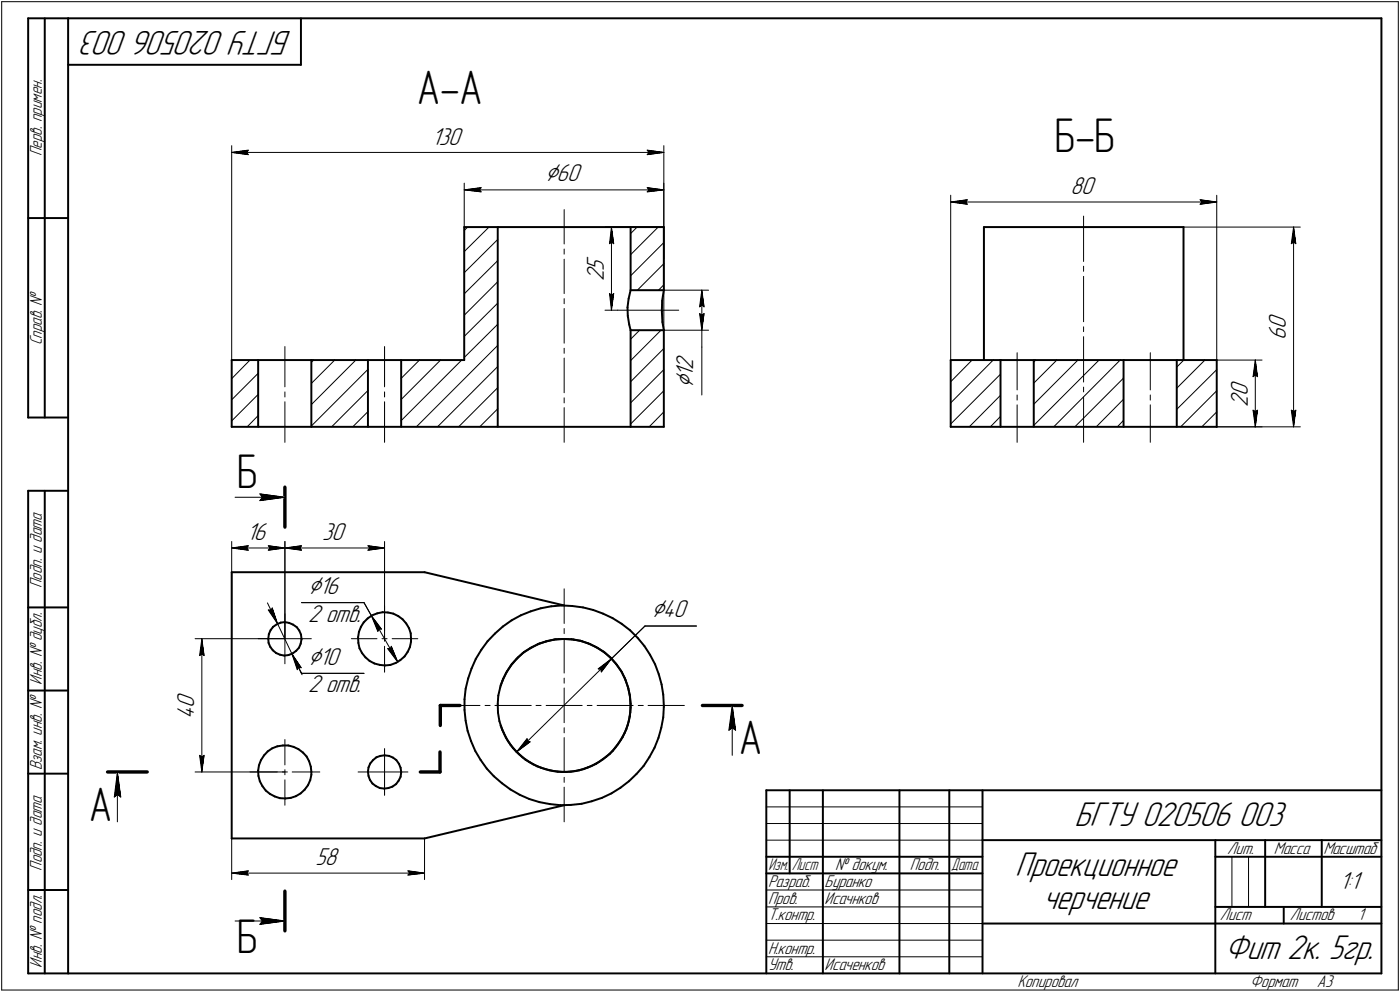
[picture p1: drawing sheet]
<svg xmlns="http://www.w3.org/2000/svg" width="421mm" height="298mm" viewBox="0 0 421 298" stroke-linecap="round" stroke-linejoin="round" font-family="sans-serif">
<defs><g id="words">
<g font-size="14.6">
<text x="125.4" y="31.4">А-А</text>
<text x="317.2" y="45.8">Б-Б</text>
<text x="71.2" y="146.8">Б</text>
<text x="222.2" y="226.7">А</text>
<text x="26.7" y="246.7">А</text>
<text x="71.2" y="286.4">Б</text>
</g>
<g font-size="10.9">
<text x="38.5" y="9.3" transform="rotate(-180 38.5 9.3)">003</text>
<text x="87.8" y="9.3" transform="rotate(-180 87.8 9.3)">БГТУ 020506</text>
<text x="323.2" y="248.2">БГТУ 020506</text>
<text x="372.5" y="248.2">003</text>
<text x="305.3" y="263.2">Проекционное</text>
<text x="313.7" y="273.2">черчение</text>
<text x="368.4" y="288.2">Фит 2к. 5гр.</text>
</g>
<g font-size="8.5">
<text x="163.9" y="54.4">Ç60</text>
<text x="208.5" y="116.7" transform="rotate(-90 208.5 116.7)">Ç</text>
<text x="92.7" y="178.5">Ç16</text>
<text x="195.9" y="185.5">Ç40</text>
<text x="92.7" y="199.8">Ç10</text>
</g>
<g font-size="7.8">
<text x="129.9" y="43.5">130</text>
<text x="322" y="58.4">80</text>
<text x="181.6" y="81.3" transform="rotate(-90 181.6 81.3)">5</text>
<text x="181.6" y="84.5" transform="rotate(-90 181.6 84.5)">2</text>
<text x="386.8" y="99" transform="rotate(-90 386.8 99)">0</text>
<text x="386.8" y="102.2" transform="rotate(-90 386.8 102.2)">6</text>
<text x="208.5" y="113.3" transform="rotate(-90 208.5 113.3)">1</text>
<text x="208.5" y="111.1" transform="rotate(-90 208.5 111.1)">2</text>
<text x="375.2" y="119" transform="rotate(-90 375.2 119)">0</text>
<text x="375.2" y="122.2" transform="rotate(-90 375.2 122.2)">2</text>
<text x="74.2" y="162.4">16</text>
<text x="96.9" y="162.4">30</text>
<text x="92.7" y="186.9">2 отв.</text>
<text x="92.7" y="208.1">2 отв.</text>
<text x="58.4" y="215.9" transform="rotate(-90 58.4 215.9)">4</text>
<text x="58.4" y="212.8" transform="rotate(-90 58.4 212.8)">0</text>
<text x="94.9" y="260.1">58</text>
<text x="402.9" y="267.3">1:1</text>
</g>
<g font-size="5.4">
<text x="12.6" y="46.9" transform="rotate(-90 12.6 46.9)">Перв. примен.</text>
<text x="12.6" y="103.8" transform="rotate(-90 12.6 103.8)">Справ. №</text>
<text x="12.6" y="176.7" transform="rotate(-90 12.6 176.7)">Подп. и дата</text>
<text x="12.6" y="205.8" transform="rotate(-90 12.6 205.8)">Инв. № дубл.</text>
<text x="12.6" y="231.5" transform="rotate(-90 12.6 231.5)">Взам. инв. №</text>
<text x="369.1" y="256.6">Лит.</text>
<text x="383.1" y="256.6">Масса</text>
<text x="398" y="256.6">Масштаб</text>
<text x="12.6" y="261.7" transform="rotate(-90 12.6 261.7)">Подп. и дата</text>
<text x="251.2" y="261.6">№ докум.</text>
<text x="273.6" y="261.6">Подп.</text>
<text x="231" y="266.6">Разраб.</text>
<text x="248" y="266.6">Буранко</text>
<text x="231" y="271.6">Пров.</text>
<text x="248" y="271.6">Исачнков</text>
<text x="231" y="276.6">Т.контр.</text>
<text x="366.9" y="276.6">Лист</text>
<text x="388" y="276.6">Листов</text>
<text x="408.4" y="276.6">1</text>
<text x="231" y="286.6">Н.контр.</text>
<text x="12.6" y="290.8" transform="rotate(-90 12.6 290.8)">Инв. № подл.</text>
<text x="231" y="291.6">Утв.</text>
<text x="248" y="291.6">Исаченков</text>
<text x="306" y="296.6">Копировал</text>
<text x="376" y="296.6">Формат</text>
<text x="396" y="296.6">A3</text>
</g>
<g font-size="5.3">
<text x="231.1" y="261.6">Изм.</text>
<text x="238.1" y="261.6">Лист</text>
<text x="286.1" y="261.6">Дата</text>
</g>
</g></defs>
<g fill="none" stroke="#000" stroke-width=".59">
<path d="M8.5 5.5v120zM8.5 5.5h12zM13.5 5.5v120zM20.5 5.5v287zM20.5 5.5h395zM20.5 19.5h70zM90.5 5.5v14zM415.5 5.5v287zM8.5 65.5h12zM139.6 68.2h60zM139.6 68.2v40zM149.7 68.2v60.1z"/>
<path d="M189.7 68.2v19zM199.6 68.2v19zM295.9 68.2v40zM295.9 68.2h60zM355.9 68.2v40zM188.7 92.4l.1 2.5zM188.8 94.9l.4 2.6zM189.1 89.7l-.4 2.7zM189.2 97.5l.5 1.7zM189.7 87.2l-.6 2.5zM189.7 87.2h9.9zM189.7 99.2h9.9z"/>
<path d="M189.7 99.2v29.1zM199.1 93.6l.1 3.2zM199.1 90.4v3.2zM199.2 96.8l.4 2.4zM199.6 99.2v29.1zM199.6 87.2l-.5 3.2zM69.7 108.2v20.1zM69.7 108.2h69.9zM77.6 108.2v20.1zM93.6 108.2v20.1zM110.7 108.2v20.1zM120.6 108.2v20.1z"/>
<path d="M285.9 108.2v20.1zM285.9 108.2h80zM300.9 108.2v20.1zM310.9 108.2v20.1zM337.9 108.2v20.1zM353.9 108.2v20.1zM365.9 108.2v20.1zM8.5 125.5h12zM69.7 128.3h129.9zM285.9 128.3h80zM8.5 147.5v145zM8.5 147.5h12z"/>
<path d="M13.5 147.5v145zM69.7 172h58zM69.7 172v80zM127.7 172l42 9.9zM8.5 182.5h12zM80.7 191.9l.1 1.3zM80.8 193.2l.5 1.2zM80.9 190.6l-.2 1.3zM81.3 194.4l.7 1zM81.4 189.4l-.5 1.2zM82 195.4l1.1 .9zM82.1 188.4l1.1-.8z"/>
<path d="M82.1 188.4l-.7 1zM83.1 196.3l1.1 .5zM83.2 187.6l1.2-.5zM84.2 196.8l1.3 .2zM84.4 187.1l1.3-.2zM85.5 197l1.3-.2zM85.7 186.9l1.3 .3zM86.8 196.8l1.3-.5zM87 187.2l1.1 .5zM88.1 196.3l1-.7zM88.1 187.7l1.1 .8zM89.2 188.5l.8 1z"/>
<path d="M89.9 194.6l-.8 1zM90 189.5l.5 1.2zM90.4 193.5l-.5 1.1zM90.5 190.7l.2 1.2zM90.7 192.1l-.3 1.4zM90.7 191.9v.2zM107.7 191.5l.1 1.7zM107.8 193.2l.3 1.6zM107.9 189.9l-.2 1.6zM108.1 194.8l.8 1.5zM108.5 188.4l-.6 1.5zM108.9 196.3l1 1.2z"/>
<path d="M109.4 187l-.9 1.4zM109.9 197.5l1.3 1.1zM110.6 185.8l1.3-.9zM110.6 185.8l-1.2 1.2zM111.2 198.6l1.4 .8zM111.9 184.9l1.6-.6zM112.6 199.4l1.6 .4zM113.5 184.3l1.6-.3zM114.2 199.8l1.6 .2zM115.1 184l1.6 .1zM115.8 200l1.6-.2zM116.7 184.1l1.6 .3z"/>
<path d="M117.4 199.8l1.6-.6zM118.3 184.4l1.5 .8zM119 199.2l1.4-.8zM119.8 185.2l1.3 .9zM120.4 198.4l1.3-1.1zM121.1 186.1l1.1 1.3zM122.2 187.4l.8 1.4zM122.6 195.9l-.9 1.4zM123 188.8l.5 1.5zM123.3 194.5l-.7 1.4zM123.5 190.3l.1 1.6zM123.6 192.9l-.3 1.6z"/>
<path d="M123.6 191.9v1zM143.1 198l-1.3 2.9zM144.8 195.2l-1.7 2.8zM146.6 192.7l-1.8 2.5zM148.8 190.4l2.4-2.1zM148.8 190.4l-2.2 2.3zM151.2 188.3l2.6-1.9zM153.7 200l-1.5 2.2zM153.8 186.4l2.8-1.5zM153.9 199.6l-1.4 2.2zM155.4 198l1.8-1.7zM155.4 198l-1.7 2z"/>
<path d="M155.7 197.6l1.9-1.7zM155.7 197.6l-1.8 2zM156.6 184.9l3-1.2zM157.2 196.3l2.2-1.5zM157.6 195.9l2.3-1.3zM159.4 194.8l2.3-1.2zM159.6 183.7l3-.9zM159.9 194.6l2.3-1.2zM161.7 193.6l2.5-.8zM162.2 193.4l2.5-.8zM162.6 182.8l3.2-.6zM164.2 192.8l2.5-.6z"/>
<path d="M164.7 192.6l2.5-.5zM165.8 182.2l3.2-.3zM166.7 192.2l2.6-.2zM167.2 192.1l2.6-.1zM169 181.9l3.1 .2zM169.3 192l2.6 .1zM169.8 192l2.7 .2zM171.9 192.1l2.6 .4zM172.1 182.1l3.2 .4zM172.5 192.2l2.5 .5zM174.5 192.5l2.5 .9zM175 192.7l2.5 .8z"/>
<path d="M175.3 182.5l3.1 .8zM177 193.4l2.3 1.1zM177.5 193.5l2.2 1.2zM178.4 183.3l3 1.1zM179.3 194.5l2.2 1.3zM179.7 194.7l2.2 1.5zM181.4 184.4l2.8 1.4zM181.5 195.8l2 1.7zM181.9 196.2l2 1.7zM183.5 197.5l1.8 2zM183.9 197.9l1.7 2zM184.2 185.8l2.7 1.7z"/>
<path d="M185.3 199.5l1.5 2.1zM185.6 199.9l1.4 2.1zM186.9 187.5l2.6 1.9zM189.5 189.4l2.3 2.3zM191.8 191.7l2 2.4zM193.8 194.1l1.7 2.7zM195.5 196.8l1.5 2.8zM197 199.6l1.1 3zM8.5 207.5h12zM139.7 210.1v3.3zM139.7 213.4l.3 3.2zM140 207l-.3 3.1z"/>
<path d="M140 216.6l.6 3zM140.6 219.6l1 3.1zM140.8 203.9l-.8 3.1zM141.8 200.9l-1 3zM149.7 211.6l.1 2.6zM149.8 214.2l.4 2.5zM149.9 209l-.2 2.6zM150.2 216.7l.8 2.6zM150.5 206.5l-.6 2.5zM150.5 218l1.1 2.4zM151 219.3l1.1 2.4zM151.1 204.6l-.6 1.4z"/>
<path d="M151.3 204l-.8 2.5zM152.2 202.2l-1.1 2.4zM152.5 201.8l-1.2 2.2zM186.8 201.6l1.2 2.3zM187 202l1.1 2.4zM188 203.9l.8 2.4zM188.1 204.4l.9 2.4zM188.4 219.1l-1.1 2.4zM188.8 206.3l.6 2.6zM188.8 217.8l-.9 2.4zM189 206.8l.5 2.6zM189.1 216.6l-.7 2.5z"/>
<path d="M189.4 208.9l.3 2.5zM189.4 215.3l-.6 2.5zM189.5 209.4l.2 2.6zM189.6 214l-.5 2.6zM189.7 211.4l-.1 2.6zM189.7 212.7l-.3 2.6zM189.7 212v.7zM198.1 202.6l.9 3.1zM198.9 218.7l-.9 3zM199 205.7l.5 3.1zM199.5 208.8l.1 3.2zM199.5 215.6l-.6 3.1z"/>
<path d="M199.6 212.4l-.1 3.2zM199.6 212v.4zM8.5 232.5h12zM77.6 231.6l.1 1.6zM77.7 233.2l.4 1.6zM77.9 230l-.3 1.6zM78.1 234.8l.8 1.4zM78.5 228.4l-.6 1.6zM78.9 236.2l1 1.4zM79.4 227l-.9 1.4zM79.9 237.6l1.3 1zM80.5 225.8l1.4-.9z"/>
<path d="M80.5 225.8l-1.1 1.2zM81.2 238.6l1.4 .8zM81.9 224.9l1.5-.6zM82.6 239.4l1.6 .5zM83.4 224.3l1.7-.3zM84.2 239.9h1.7zM85.1 224h1.6zM85.9 239.9l1.6-.1zM86.7 224l1.6 .5zM87.5 239.8l1.5-.5zM88.3 224.5l1.4 .6zM89 239.3l1.4-.9z"/>
<path d="M89.7 225.1l1.4 1zM90.4 238.4l1.2-1.1zM91.1 226.1l1.1 1.2zM92.2 227.3l.8 1.5zM92.6 236l-1 1.3zM93 228.8l.5 1.6zM93.3 234.4l-.7 1.6zM93.5 230.4l.1 1.6zM93.6 232.8l-.3 1.6zM93.6 232v.8zM110.7 231.9l.1 1.3zM110.8 230.6l-.1 1.3z"/>
<path d="M110.8 233.2l.5 1.2zM111.3 234.4l.7 1.1zM111.3 229.4l-.5 1.2zM112 235.5l1 .7zM112.2 228.4l1-.8zM112.2 228.4l-.9 1zM113 236.2l1.2 .6zM113.2 227.6l1.2-.4zM114.2 236.8l1.4 .2zM114.4 227.2l1.3-.2zM115.6 237l1.2-.2zM115.7 227l1.3 .2z"/>
<path d="M116.8 236.8l1.2-.4zM117 227.2l1.2 .5zM118 236.4l1.1-.8zM118.2 227.7l1 .7zM119.2 228.4l.8 1.1zM119.9 234.6l-.8 1zM120 229.5l.5 1.2zM120.5 230.7l.1 1.3zM120.5 233.4l-.6 1.2zM120.6 232.2l-.1 1.2zM120.6 232v.2zM141.6 222.7l1.3 2.9z"/>
<path d="M142.9 225.6l1.6 2.7zM144.5 228.3l1.9 2.7zM146.4 231l2.1 2.3zM148.5 233.3l2.5 2.1zM151 235.4l2.5 1.8zM151.6 220.4l1.1 2.3zM152.1 221.7l1.4 2.1zM152.7 222.7l1.6 2.1zM153.5 223.8l1.7 2zM153.5 237.2l2.8 1.6zM154.3 224.8l1.8 1.9zM155.2 225.8l1.9 1.8z"/>
<path d="M156.1 226.7l2 1.6zM156.3 238.8l2.9 1.3zM157.1 227.6l2.2 1.4zM158.1 228.3l2.3 1.4zM159.3 229l2.2 1.3zM160.4 229.7l2.3 1zM161.5 230.3l2.5 .8zM162.7 230.7l2.5 .8zM164 231.1l2.5 .6zM165.2 231.5l2.5 .4zM166.5 231.7l2.6 .3zM167.7 231.9l2.6 .1z"/>
<path d="M169.1 232l2.6-.1zM170.3 232l2.7-.3zM171.7 231.9l2.5-.4zM173 231.7l2.5-.6zM174.2 231.5l2.6-.9zM175.5 231.1l2.4-.9zM176.8 230.6l2.4-1zM177.9 230.2l2.3-1.3zM179.2 229.6l2.2-1.4zM180.2 228.9l2.1-1.5zM181 239.8l2.9-1.4zM181.4 228.2l2-1.6z"/>
<path d="M182.3 227.4l1.9-1.7zM183.9 238.4l2.7-1.7zM185.1 224.6l-1.7 2zM185.8 223.7l-1.6 2zM186.6 222.5l-1.5 2.1zM186.6 236.7l2.5-1.9zM187.3 221.5l-1.5 2.2zM187.9 220.2l-1.3 2.3zM189.1 234.8l2.3-2.2zM193.5 230.2l-2.1 2.4zM195.3 227.5l-1.8 2.7zM196.8 224.7l-1.5 2.8z"/>
<path d="M198 221.7l-1.2 3zM230.5 237.5h185zM230.5 237.5v55zM237.5 237.5v25zM247.5 237.5v55zM270.5 237.5v55zM285.5 237.5v55zM295.5 237.5v55zM69.7 252h58zM127.7 252l42-10zM159.2 240.1l3 .9zM162.2 241l3.2 .6z"/>
<path d="M165.4 241.6l3.2 .4zM168.6 242l3.1-.1zM171.7 241.9l3.2-.3zM174.9 241.6l3.1-.8zM178 240.8l3-1zM230.5 257.5h65zM295.5 252.5h120zM365.5 252.5v40zM365.5 257.5h15zM380.5 252.5v20zM380.5 257.5h35zM397.5 252.5v20z"/>
<path d="M8.5 267.5h12zM230.5 262.5h65zM295.5 277.5h70zM365.5 277.5h50zM365.5 272.5h50zM386.1 272.5v5zM8.5 292.5h12zM20.5 292.5h395z"/>
</g>
<g fill="none" stroke="#000" stroke-width=".3">
<path d="M.5 .5v297zM.5 .5h420zM420.5 .5v297zM69.7 43.8v64.4zM69.7 45.8l5-.7zM69.7 45.8l5 .7zM69.7 45.8h129.9zM74.2 45.8l.5 .7zM74.7 45.1l-.5 .7zM139.6 55v13.2zM139.6 57.1l5.1-.7zM139.6 57.1l5.1 .6z"/>
<path d="M139.6 57.1h60zM144.2 57.1l.5 .6zM144.7 56.4l-.5 .7zM194.6 46.5l5-.7zM194.6 45.1l.6 .7zM194.6 45.1l5 .7zM194.6 57.7l5-.6zM194.6 56.4l.6 .7zM194.6 56.4l5 .7zM195.2 45.8l-.6 .7zM195.2 57.1l-.6 .6zM199.6 43.8v55.4z"/>
<path d="M199.6 55v22.7zM285.9 58.7v49.5zM365.9 58.7v49.5zM139.6 75.6l7.5-7.4zM139.6 69.3l1-1.1zM169.7 63v10.3zM169.7 74.8v1.6zM169.7 77.9v10.3zM181.9 68.2h17.7zM183.3 73.2l.6-.5zM183.9 68.2l.7 5zM183.9 72.7l.7 .5z"/>
<path d="M183.9 68.2l-.6 5zM183.9 68.2v25zM189.7 76.5l8.3-8.3zM189.7 70.2l1.9-2zM285.9 60.7l5-.7zM285.9 60.7l5 .7zM285.9 60.7h80zM290.4 60.7l.5 .7zM290.9 60l-.5 .7zM325.9 64.9v13.7zM355.9 68.2h35.2zM360.9 61.4l5-.7z"/>
<path d="M360.9 60l.5 .7zM360.9 60l5 .7zM361.4 60.7l-.5 .7zM388.4 73.2l.6-.5zM389 68.2l.7 5zM389 72.7l.7 .5zM389 68.2l-.6 5zM389 68.2v60.1zM139.6 94.7l10.1-10zM139.6 88.3l10.1-10zM139.6 82l10.1-10zM169.7 89.7v1.6z"/>
<path d="M169.7 92.7v10.4zM181.9 93.2h3.9zM183.3 88.2l.6 5zM183.3 88.2l.6 .5zM183.9 88.7l.7-.5zM184.6 88.2l-.7 5zM185.8 93.2h18.3zM189.7 82.9l9.9-10zM191.7 87.2l7.9-8zM198 87.2l1.6-1.6zM199.6 87.2h13.5zM199.6 99.2h13.5z"/>
<path d="M210.4 92.2l.7-.5zM210.4 94.2l.7 5zM210.4 94.2l.7 .5zM211.1 99.2v5.1zM211.1 87.2l.7 5zM211.1 91.7l.7 .5zM211.1 87.2l-.7 5zM211.1 94.7l.7-.5zM211.1 87.2v12zM211.8 94.2l-.7 5zM325.9 80v1.5zM325.9 83.1v13.6z"/>
<path d="M325.9 98.2v1.5zM75.2 108.2l-5.5 5.6zM85.7 104.1v12.1zM85.7 117.8v1.5zM93.6 115.2l7.1-7zM93.6 108.9l.7-.7zM115.7 104.1v12.1zM115.7 117.8v1.5zM120.6 113.7l5.6-5.5zM139.6 107.4l10.1-9.9zM139.6 101.1l10.1-10zM169.7 104.6v1.6z"/>
<path d="M169.7 107.6v10.4zM169.7 119.5v1.6zM189.7 114.7l9.9-10zM189.7 108.4l9.1-9.2zM189.7 101.9l2.7-2.7zM211.1 104.3v14.4zM285.9 108.3h.1M292.4 108.2l-6.5 6.5zM298.7 108.2l-12.8 12.9zM300.9 118.8l-9.4 9.5zM305.9 106v11.2zM305.9 118.7v1.5z"/>
<path d="M310.9 115.1l6.9-6.9zM310.9 108.8l.6-.6zM325.9 101.2v13.6zM325.9 116.3v1.5zM325.9 119.3v13.6zM336.9 108.2l-20 20.1zM337.9 120l-8.2 8.3zM345.9 106v11.2zM345.9 118.7v1.5zM353.9 116.7l8.5-8.5zM353.9 110.3l2.1-2.1zM365.9 108.2h13.7z"/>
<path d="M376.9 113.2l.6-.5zM377.5 108.2l.7 5zM377.5 112.7l.7 .5zM377.5 108.2l-.6 5zM377.5 108.2v20.1zM69.7 126.5l7.9-8zM69.7 120.1l7.9-7.9zM77.6 124.9l-3.3 3.4zM85.7 120.7v12.2zM93.6 128l17.1-17zM93.6 121.6l13.4-13.4zM99.7 128.3l11-11z"/>
<path d="M106.1 128.3l4.6-4.6zM115.7 120.7v12.2zM120.6 126.4l18.3-18.2zM120.6 120.1l11.9-11.9zM125.2 128.3l24.5-24.5zM131.6 128.3l18.1-18.1zM137.9 128.3l11.8-11.8zM144.3 128.3l5.4-5.4zM169.7 122.5v10.4zM189.7 127.4l9.9-10zM189.7 121.1l9.9-10zM199.6 123.8l-4.4 4.5z"/>
<path d="M285.9 127.4l15-15zM300.9 125.1l-3 3.2zM305.9 121.7v11.2zM310.9 127.8l19.6-19.6zM310.9 121.5l13.3-13.3zM323.3 128.3l14.6-14.7zM337.9 126.3l-1.9 2zM345.9 121.7v11.2zM353.9 123l12-11.9zM355.1 128.3l10.8-10.9zM361.4 128.3l4.5-4.5zM365.9 128.3h25.2z"/>
<path d="M365.9 128.3h13.7zM376.9 123.3l.6 5zM376.9 123.3l.6 .4zM377.5 123.7l.7-.4zM378.2 123.3l-.7 5zM388.4 123.3l.6 5zM388.4 123.3l.6 .4zM389 123.7l.7-.4zM389.7 123.3l-.7 5zM70.7 149.4h15zM78.1 150.5l7.6-1.1zM78.1 148.4l.8 1z"/>
<path d="M78.1 148.4l7.6 1zM78.9 149.4l-.8 1.1zM69.7 162.7v29.2zM69.7 164.7l5-.7zM69.7 164.7l5 .7zM69.7 164.7h16zM74.2 164.7l.5 .7zM74.7 164l-.5 .7zM80.7 165.4l5-.7zM80.7 164l.5 .7zM80.7 164l5 .7zM81.2 164.7l-.5 .7z"/>
<path d="M85.7 162.7v29.2zM85.7 164.7l5-.7zM85.7 164.7l5 .7zM85.7 164.7h30zM90.2 164.7l.5 .7zM90.7 164l-.5 .7zM110.7 165.4l5-.7zM110.7 164l.5 .7zM110.7 164l5 .7zM111.2 164.7l-.5 .7zM115.7 162.7v29.2zM169.7 177v10.4z"/>
<path d="M58.7 191.9h27zM60 197l.7-.5zM60.7 191.9l.7 5.1zM60.7 196.5l.7 .5zM60.7 191.9l-.7 5.1zM60.7 191.9v40.1zM77.6 191.9h16zM80.4 181.2l3.1 6.3zM80.7 183.3l.8 .1zM80.7 183.3l2.8 4.2zM81.9 182.7l1.6 4.8zM81.9 182.7l-.4 .7z"/>
<path d="M83.5 187.5l4.3 9zM85.7 184.5v15zM87.8 196.5l2.9 5.9zM87.8 196.5l1.6 4.8zM87.8 196.5l2.8 4.2zM87.8 196.5l3 6.3zM90.7 181.1h18.8zM105.7 191.9h7.7zM109.5 181.1l2.2 3.9zM111.7 185l3 4.1zM111.7 185l1.9 4.7zM111.7 185l7.9 14z"/>
<path d="M114 189l.7 .1zM114 189l-.4 .7zM114.9 191.9h1.5zM115.7 181.9v7.8zM115.7 191.3v1.4zM115.7 194.2v7.8zM116.6 194.9l3 4.1zM116.6 194.9l.7 .1zM117.7 194.2l-.4 .8zM117.7 194.2l1.9 4.8zM117.9 191.9h7.7zM169.7 188.9v1.5z"/>
<path d="M169.7 191.9v10.4zM183.9 198l10.1-9.9zM183.9 198l-3.1 3.9zM194 188.1h15.5zM89.7 200.6l-.3 .7zM89.7 200.6l.9 .1zM90.7 202.4h18.8zM133.5 212h10.9zM145.9 212h1.5zM148.8 212h11zM161.2 212h1.5zM164.3 212h10.8z"/>
<path d="M169.7 203.8v1.5zM169.7 206.8v10.4zM169.7 218.7v1.5zM176.6 212h1.5zM179.6 212h10.8zM179.9 201l.8 .1zM179.9 201l4-3zM180.7 201.1l.1 .8zM191.9 212h1.6zM194.9 212h10.9zM219.2 219.5l1-.8zM220.2 212l1 7.5z"/>
<path d="M220.2 218.7l1 .8zM220.2 212l-1 7.5zM220.2 212v15zM34.4 239.5l.9-.7zM35.3 232l1 7.5zM35.3 238.8l1 .7zM35.3 232l-.9 7.5zM35.3 232v15zM58.7 232h27zM60 227l.7 5zM60 227l.7 .5zM60.7 227.5l.7-.5z"/>
<path d="M61.4 227l-.7 5zM75.2 232h8.2zM84.9 232h1.5zM85.7 222.2v7.7zM85.7 231.3v1.5zM85.7 234.4v7.6zM87.9 232h8.3zM107.7 232h15zM115.7 225v14zM155.4 226l4-3.1zM155.4 226l28.5-28zM158.5 222l-3.1 4z"/>
<path d="M158.5 222l.1 .8zM158.6 222.8l.8 .1zM169.7 221.7v10.4zM169.7 233.6v1.5zM169.7 236.6v10.4zM69.7 252v12.3zM127.7 252v12.3zM230.5 247.5h65zM230.5 252.5h65zM230.5 242.5h65zM370.5 257.5v15zM375.5 257.5v15z"/>
<path d="M69.7 262.4l5-.7zM69.7 262.4l5 .6zM69.7 262.4h58zM70.7 276.8h15zM74.2 262.4l.5 .6zM74.7 261.7l-.5 .7zM78.1 277.8l7.6-1zM78.1 275.8l.8 1zM78.1 275.8l7.6 1zM78.9 276.8l-.8 1zM122.7 263l5-.6zM122.7 261.7l.5 .7z"/>
<path d="M122.7 261.7l5 .7zM123.2 262.4l-.5 .6zM230.5 267.5h65zM230.5 272.5h65zM230.5 277.5h65zM.5 297.5h420zM230.5 282.5h65zM230.5 287.5h65z"/>
</g>
<g fill="#fff" stroke="#fff" stroke-width=".3">
<path d="M176.9 77h6.1zM176.9 77h6.1zM176.9 77.1h6.1zM176.9 77.2h6.1zM176.9 77.3h6.1zM176.9 77.4h6.1zM176.9 77.5h6.1zM176.9 77.6h6.1zM176.9 77.6h6.1zM176.9 77.7h6.1zM176.9 77.8h6.1zM176.9 77.9h6.1zM176.9 78h6.1zM176.9 78.1h6.1zM176.9 78.1h6.1zM176.9 78.2h6.1zM176.9 78.3h6.1zM176.9 78.4h6.1zM176.9 78.5h6.1zM176.9 78.6h6.1zM176.9 78.7h6.1zM176.9 78.7h6.1zM176.9 78.8h6.1zM176.9 78.9h6.1zM176.9 79h6.1zM176.9 79.1h6.1zM176.9 79.2h6.1zM176.9 79.2h6.1zM176.9 79.3h6.1zM176.9 79.4h6.1zM176.9 79.5h6.1zM176.9 79.6h6.1zM176.9 79.7h6.1zM176.9 79.8h6.1zM176.9 79.8h6.1zM176.9 79.9h6.1zM176.9 80h6.1zM176.9 80.1h6.1zM176.9 80.2h6.1zM176.9 80.3h6.1zM176.9 80.3h6.1zM176.9 80.4h6.1zM176.9 80.5h6.1zM176.9 80.6h6.1zM176.9 80.7h6.1zM176.9 80.8h6.1zM176.9 80.9h6.1zM176.9 80.9h6.1zM176.9 81h6.1zM176.9 81.1h6.1zM176.9 81.2h6.1zM176.9 81.3h6.1zM176.9 81.4h6.1zM176.9 81.4h6.1zM176.9 81.5h6.1zM176.9 81.6h6.1zM176.9 81.7h6.1zM176.9 81.8h6.1zM176.9 81.9h6.1zM176.9 82h6.1zM176.9 82h6.1zM176.9 82.1h6.1zM176.9 82.2h6.1zM176.9 82.3h6.1zM176.9 82.4h6.1zM176.9 82.5h6.1zM176.9 82.5h6.1zM176.9 82.6h6.1zM176.9 82.7h6.1zM176.9 82.8h6.1zM176.9 82.9h6.1zM176.9 83h6.1zM176.9 83.1h6.1zM176.9 83.1h6.1zM176.9 83.2h6.1zM176.9 83.3h6.1zM176.9 83.4h6.1zM176.9 83.5h6.1zM176.9 83.6h6.1zM176.9 83.7h6.1zM176.9 83.7h6.1zM176.9 83.8h6.1zM176.9 83.9h6.1zM176.9 84h6.1zM176.9 84.1h6.1zM176.9 84.2h6.1zM176.9 84.2h6.1zM176.9 84.3h6.1zM176.9 84.4h6.1z"/>
<path d="M183.8 68.5h.3zM183.8 68.6h.3zM183.8 68.7h.3zM183.7 68.7h.4zM183.7 68.8h.4zM183.6 68.9h.6zM183.6 69h.6zM183.6 69.1h.7zM183.6 69.2h.7zM183.6 69.3h.8zM183.6 69.3h.8zM183.5 69.4h.9zM183.5 69.5h1zM183.4 69.6h1.1zM183.4 69.7h1.2zM183.4 69.8h1.2zM183.3 69.8h1.4zM183.3 69.9h1.4zM183.2 70h1.5zM183.2 70.1h1.5zM183.2 70.2h1.5zM183.2 70.3h1.5zM183.2 70.4h1.5zM183.2 70.4h1.5zM183.2 70.5h1.5zM183.2 70.6h1.5zM183.1 70.7h1.7zM183.1 70.8h1.7zM183.1 70.9h1.7zM183.1 71h1.7zM183.1 71h1.7zM183.1 71.1h1.7zM183.1 71.2h1.7zM183 71.3h1.9zM183 71.4h1.9zM183 71.5h1.9zM183 71.5h1.9zM183 71.6h1.9zM183 71.7h1.9zM183 71.8h1.9zM183 71.9h1.9zM183 72h2zM183 72.1h2zM183 72.1h2zM183 72.2h2zM183 72.3h2zM183 72.4h2zM183 72.5h2zM182.9 72.6h2.2zM182.9 72.6h2.2zM182.9 72.7h2.2zM182.9 72.8h2.2zM182.9 72.9h2.2zM182.9 73h2.2zM182.9 73.1h2.2zM182.8 73.2h2.4zM182.8 73.2h2.4zM182.8 73.3h2.4zM182.8 73.4h2.4zM182.8 73.5h2.4zM182.8 73.6h2.4zM182.8 73.7h2.4z"/>
<path d="M182.7 87.7h2.5zM182.8 87.8h2.4zM182.8 87.9h2.4zM182.8 88h2.4zM182.8 88.1h2.4zM182.8 88.1h2.4zM182.8 88.2h2.4zM182.8 88.3h2.4zM182.9 88.4h2.2zM182.9 88.5h2.2zM182.9 88.6h2.2zM182.9 88.6h2.2zM182.9 88.7h2.2zM182.9 88.8h2.2zM182.9 88.9h2.2zM183 89h2zM183 89.1h2zM183 89.2h2zM183 89.2h2zM183 89.3h2zM183 89.4h2zM183 89.5h2zM183 89.6h1.9zM183 89.7h1.9zM183 89.7h1.9zM183 89.8h1.9zM183 89.9h1.9zM183 90h1.9zM183 90.1h1.9zM183 90.2h1.9zM183.1 90.3h1.7zM183.1 90.3h1.7zM183.1 90.4h1.7zM183.1 90.5h1.7zM183.1 90.6h1.7zM183.1 90.7h1.7zM183.1 90.8h1.7zM183.2 90.8h1.5zM183.2 90.9h1.5zM183.2 91h1.5zM183.2 91.1h1.5zM183.2 91.2h1.5zM183.2 91.3h1.5zM183.2 91.4h1.5zM183.2 91.4h1.5zM183.3 91.5h1.4zM183.3 91.6h1.4zM183.4 91.7h1.2zM183.4 91.8h1.2zM183.4 91.9h1.1zM183.5 91.9h1zM183.5 92h.9zM183.6 92.1h.8zM183.6 92.2h.8zM183.6 92.3h.7zM183.6 92.4h.7zM183.6 92.5h.6zM183.6 92.5h.6zM183.7 92.6h.4zM183.7 92.7h.4zM183.8 92.8h.3zM183.8 92.9h.3zM183.8 93h.3z"/>
<path d="M202.7 106.3h7.4zM202.7 106.3h7.4zM202.7 106.4h7.4zM202.7 106.5h7.4zM202.7 106.6h7.4zM202.7 106.7h7.4zM202.7 106.8h7.4zM202.7 106.8h7.4zM202.7 106.9h7.4zM202.7 107h7.4zM202.7 107.1h7.4zM202.7 107.2h7.4zM202.7 107.3h7.4zM202.7 107.4h7.4zM202.7 107.4h7.4zM202.7 107.5h7.4zM202.7 107.6h7.4zM202.7 107.7h7.4zM202.7 107.8h7.4zM202.7 107.9h7.4zM202.7 107.9h7.4zM202.7 108h7.4zM202.7 108.1h7.4zM202.7 108.2h7.4zM202.7 108.3h7.4zM202.7 108.4h7.4zM202.7 108.5h7.4zM202.7 108.5h7.4zM202.7 108.6h7.4zM202.7 108.7h7.4zM202.7 108.8h7.4zM202.7 108.9h7.4zM202.7 109h7.4zM202.7 109.1h7.4zM202.7 109.1h7.4zM202.7 109.2h7.4zM202.7 109.3h7.4zM202.7 109.4h7.4zM202.7 109.5h7.4zM202.7 109.6h7.4zM202.7 109.6h7.4zM202.7 109.7h7.4zM202.7 109.8h7.4zM202.7 109.9h7.4zM202.7 110h7.4zM202.7 110.1h7.4zM202.7 110.2h7.4zM202.7 110.2h7.4zM202.7 110.3h7.4zM202.7 110.4h7.4zM202.7 110.5h7.4zM202.7 110.6h7.4zM202.7 110.7h7.4zM202.7 110.7h7.4zM202.7 110.8h7.4zM202.7 110.9h7.4zM202.7 111h7.4zM202.7 111.1h7.4zM202.7 111.2h7.4zM202.7 111.3h7.4zM202.7 111.3h7.4zM202.7 111.4h7.4zM202.7 111.5h7.4zM202.7 111.6h7.4zM202.7 111.7h7.4zM202.7 111.8h7.4zM202.7 111.8h7.4zM202.7 111.9h7.4zM202.7 112h7.4zM202.7 112.1h7.4zM202.7 112.2h7.4zM202.7 112.3h7.4zM202.7 112.4h7.4zM202.7 112.4h7.4zM202.7 112.5h7.4zM202.7 112.6h7.4zM202.7 112.7h7.4zM202.7 112.8h7.4zM202.7 112.9h7.4zM202.7 112.9h7.4zM202.7 113h7.4zM202.7 113.1h7.4zM202.7 113.2h7.4zM202.7 113.3h7.4zM202.7 113.4h7.4zM202.7 113.5h7.4zM202.7 113.5h7.4zM202.7 113.6h7.4zM202.7 113.7h7.4zM202.7 113.8h7.4zM202.7 113.9h7.4zM202.7 114h7.4zM202.7 114h7.4zM202.7 114.1h7.4zM202.7 114.2h7.4zM202.7 114.3h7.4zM202.7 114.4h7.4zM202.7 114.5h7.4zM202.7 114.6h7.4zM202.7 114.6h7.4zM202.7 114.7h7.4zM202.7 114.8h7.4zM202.7 114.9h7.4zM202.7 115h7.4zM202.7 115.1h7.4zM202.7 115.1h7.4zM202.7 115.2h7.4zM202.7 115.3h7.4zM202.7 115.4h7.4zM202.7 115.5h7.4zM202.7 115.6h7.4zM202.7 115.7h7.4zM202.7 115.7h7.4zM202.7 115.8h7.4zM202.7 115.9h7.4zM202.7 116h7.4zM202.7 116.1h7.4zM202.7 116.2h7.4zM202.7 116.2h7.4zM202.7 116.3h7.4zM202.7 116.4h7.4zM202.7 116.5h7.4zM202.7 116.6h7.4z"/>
<path d="M211 87.5h.2zM211 87.5h.2zM210.9 87.6h.4zM210.9 87.7h.4zM210.8 87.8h.5zM210.8 87.9h.6zM210.8 88h.6zM210.7 88.1h.8zM210.7 88.1h.8zM210.7 88.2h.9zM210.7 88.3h.9zM210.6 88.4h1zM210.6 88.5h1.1zM210.6 88.6h1.1zM210.5 88.6h1.3zM210.5 88.7h1.3zM210.4 88.8h1.4zM210.4 88.9h1.4zM210.3 89h1.5zM210.3 89.1h1.6zM210.3 89.2h1.6zM210.3 89.2h1.6zM210.3 89.3h1.6zM210.3 89.4h1.6zM210.3 89.5h1.6zM210.3 89.6h1.6zM210.3 89.7h1.7zM210.2 89.7h1.8zM210.2 89.8h1.8zM210.2 89.9h1.8zM210.2 90h1.8zM210.2 90.1h1.8zM210.2 90.2h1.8zM210.2 90.3h1.9zM210.2 90.3h1.9zM210.2 90.4h1.9zM210.1 90.5h2zM210.1 90.6h2zM210.1 90.7h2zM210.1 90.8h2zM210.1 90.8h2zM210.1 90.9h2.1zM210.1 91h2.1zM210.1 91.1h2.1zM210.1 91.2h2.1zM210.1 91.3h2.1zM210.1 91.4h2.1zM210.1 91.4h2.1zM210.1 91.5h2.2zM210.1 91.6h2.2zM210.1 91.7h2.2zM210.1 91.8h2.2zM210.1 91.9h2.2zM210.1 91.9h2.2zM210 92h2.3zM210 92.1h2.3zM210 92.2h2.3zM210 92.3h2.3zM210 92.4h2.3zM210 92.5h2.3zM210 92.5h2.3zM210 92.6h2.3z"/>
<path d="M209.9 93.7h2.4zM210 93.8h2.3zM210 93.9h2.3zM210 94h2.3zM210 94.1h2.3zM210 94.1h2.3zM210 94.2h2.3zM210 94.3h2.3zM210 94.4h2.3zM210.1 94.5h2.2zM210.1 94.6h2.2zM210.1 94.7h2.2zM210.1 94.7h2.2zM210.1 94.8h2.2zM210.1 94.9h2.2zM210.1 95h2.1zM210.1 95.1h2.1zM210.1 95.2h2.1zM210.1 95.2h2.1zM210.1 95.3h2.1zM210.1 95.4h2.1zM210.1 95.5h2.1zM210.1 95.6h2zM210.1 95.7h2zM210.1 95.8h2zM210.1 95.8h2zM210.1 95.9h2zM210.2 96h1.9zM210.2 96.1h1.9zM210.2 96.2h1.9zM210.2 96.3h1.8zM210.2 96.4h1.8zM210.2 96.4h1.8zM210.2 96.5h1.8zM210.2 96.6h1.8zM210.2 96.7h1.8zM210.3 96.8h1.7zM210.3 96.9h1.6zM210.3 96.9h1.6zM210.3 97h1.6zM210.3 97.1h1.6zM210.3 97.2h1.6zM210.3 97.3h1.6zM210.3 97.4h1.6zM210.3 97.5h1.5zM210.4 97.5h1.4zM210.4 97.6h1.4zM210.5 97.7h1.3zM210.5 97.8h1.3zM210.6 97.9h1.1zM210.6 98h1.1zM210.6 98h1zM210.7 98.1h.9zM210.7 98.2h.9zM210.7 98.3h.8zM210.7 98.4h.8zM210.8 98.5h.6zM210.8 98.6h.6zM210.8 98.6h.5zM210.9 98.7h.4zM210.9 98.8h.4zM211 98.9h.2zM211 99h.2z"/>
<path d="M129.9 38.8h9.5zM129.9 38.9h9.5zM129.9 38.9h9.5zM129.9 39h9.5zM129.9 39.1h9.5zM129.9 39.2h9.5zM129.9 39.3h9.5zM129.9 39.4h9.5zM129.9 39.5h9.5zM129.9 39.5h9.5zM129.9 39.6h9.5zM129.9 39.7h9.5zM129.9 39.8h9.5zM129.9 39.9h9.5zM129.9 40h9.5zM129.9 40h9.5zM129.9 40.1h9.5zM129.9 40.2h9.5zM129.9 40.3h9.5zM129.9 40.4h9.5zM129.9 40.5h9.5zM129.9 40.6h9.5zM129.9 40.6h9.5zM129.9 40.7h9.5zM129.9 40.8h9.5zM129.9 40.9h9.5zM129.9 41h9.5zM129.9 41.1h9.5zM129.9 41.1h9.5zM129.9 41.2h9.5zM129.9 41.3h9.5zM129.9 41.4h9.5zM129.9 41.5h9.5zM129.9 41.6h9.5zM129.9 41.7h9.5zM129.9 41.7h9.5zM129.9 41.8h9.5zM129.9 41.9h9.5zM129.9 42h9.5zM129.9 42.1h9.5zM129.9 42.2h9.5zM129.9 42.2h9.5zM129.9 42.3h9.5zM129.9 42.4h9.5zM129.9 42.5h9.5zM129.9 42.6h9.5zM129.9 42.7h9.5zM129.9 42.8h9.5zM129.9 42.8h9.5zM129.9 42.9h9.5zM129.9 43h9.5zM129.9 43.1h9.5zM129.9 43.2h9.5zM129.9 43.3h9.5zM129.9 43.3h9.5zM129.9 43.4h9.5zM129.9 43.5h9.5zM129.9 43.6h9.5zM129.9 43.7h9.5zM129.9 43.8h9.5zM129.9 43.9h9.5zM129.9 43.9h9.5zM129.9 44h9.5zM129.9 44.1h9.5zM129.9 44.2h9.5zM129.9 44.3h9.5zM129.9 44.4h9.5zM129.9 44.4h9.5zM129.9 44.5h9.5zM129.9 44.6h9.5zM129.9 44.7h9.5z"/>
<path d="M74.6 44.6h.6zM74 44.7h1.2zM73.3 44.8h1.9zM72.7 44.9h2.5zM72.1 45h3.1zM71.5 45h3.7zM71.3 45.1h3.9zM71.1 45.2h4.1zM70.9 45.3h4.3zM70.7 45.4h4.5zM70.5 45.5h4.7zM70.3 45.6h4.9zM70.1 45.6h5.1zM69.9 45.7h5.3zM69.7 45.8h5.5zM69.9 45.9h5.3zM70.1 46h5.1zM70.3 46.1h4.9zM70.5 46.1h4.7zM70.7 46.2h4.5zM70.9 46.3h4.3zM71.1 46.4h4.1zM71.3 46.5h3.9zM71.5 46.6h3.7zM72.2 46.7h3zM73 46.7h2.2zM73.7 46.8h1.5zM74.5 46.9h.7z"/>
<path d="M194.1 44.6h.7zM194.1 44.7h1.3zM194.1 44.8h1.9zM194.1 44.9h2.6zM194.1 45h3.2zM194.1 45h3.8zM194.1 45.1h4zM194.1 45.2h4.2zM194.1 45.3h4.4zM194.1 45.4h4.6zM194.1 45.5h4.8zM194.1 45.6h5zM194.1 45.6h5.2zM194.1 45.7h5.4zM194.1 45.8h5.5zM194.1 45.9h5.4zM194.1 46h5.2zM194.1 46.1h5zM194.1 46.1h4.8zM194.1 46.2h4.6zM194.1 46.3h4.4zM194.1 46.4h4.2zM194.1 46.5h4zM194.1 46.6h3.8zM194.1 46.7h3.1zM194.1 46.7h2.3zM194.1 46.8h1.6zM194.1 46.9h.8z"/>
<path d="M158.3 221.4h.3zM158.2 221.5h.5zM158.2 221.6h.5zM158.2 221.7h.6zM158.1 221.7h.8zM158 221.8h1zM157.9 221.9h1.2zM157.9 222h1.3zM157.8 222.1h1.5zM157.7 222.2h1.6zM157.6 222.2h1.8zM157.6 222.3h1.9zM157.6 222.4h2zM157.5 222.5h2.2zM157.4 222.6h2.4zM157.3 222.7h2.6zM157.3 222.8h2.6zM157.2 222.8h2.8zM157.1 222.9h3zM157.1 223h3.1zM157.1 223.1h3zM157 223.2h3zM156.9 223.3h3zM156.8 223.4h3zM156.7 223.4h3zM156.7 223.5h2.8zM156.6 223.6h2.8zM156.5 223.7h2.8zM156.5 223.8h2.7zM156.5 223.9h2.6zM156.4 223.9h2.6zM156.3 224h2.5zM156.2 224.1h2.5zM156.1 224.2h2.6zM156.1 224.3h2.4zM156.1 224.4h2.3zM156 224.5h2.3zM156 224.5h2.2zM156 224.6h2.1zM156 224.7h2zM155.9 224.8h1.9zM155.9 224.9h1.8zM155.9 225h1.7zM155.8 225h1.7zM155.8 225.1h1.6zM155.7 225.2h1.6zM155.7 225.3h1.4zM155.6 225.4h1.4zM155.6 225.5h1.1zM155.6 225.6h.9zM155.5 225.6h.8zM155.5 225.7h.5zM155.4 225.8h.5zM155.4 225.9h.2z"/>
<path d="M183.7 198h.2zM183.6 198.1h.3zM183.3 198.2h.5zM183.1 198.3h.7zM183 198.4h.7zM182.7 198.5h1zM182.5 198.5h1.1zM182.4 198.6h1.2zM182.1 198.7h1.5zM182 198.8h1.6zM181.9 198.9h1.7zM181.8 199h1.7zM181.7 199.1h1.8zM181.6 199.1h1.8zM181.4 199.2h2zM181.4 199.3h2zM181.3 199.4h2zM181.1 199.5h2.2zM181 199.6h2.2zM180.9 199.6h2.3zM180.8 199.7h2.3zM180.7 199.8h2.4zM180.6 199.9h2.4zM180.4 200h2.6zM180.3 200.1h2.6zM180.3 200.2h2.6zM180.1 200.2h2.7zM180 200.3h2.7zM179.9 200.4h2.7zM179.7 200.5h2.9zM179.7 200.6h2.8zM179.6 200.7h2.9zM179.4 200.7h3zM179.3 200.8h3zM179.2 200.9h3.1zM179.2 201h3zM179.3 201.1h2.8zM179.4 201.2h2.6zM179.5 201.3h2.5zM179.6 201.3h2.3zM179.7 201.4h2.2zM179.7 201.5h2.1zM179.8 201.6h2zM179.9 201.7h1.8zM180 201.8h1.6zM180 201.8h1.5zM180.1 201.9h1.3zM180.2 202h1.2zM180.3 202.1h1.1zM180.3 202.2h1zM180.4 202.3h.8zM180.5 202.4h.7zM180.6 202.4h.5zM180.7 202.5h.3zM180.8 202.6h.1z"/>
<path d="M195.9 179.7h11.5zM195.9 179.8h11.5zM195.9 179.9h11.5zM195.9 180h11.5zM195.9 180.1h11.5zM195.9 180.2h11.5zM195.9 180.3h11.5zM195.9 180.3h11.5zM195.9 180.4h11.5zM195.9 180.5h11.5zM195.9 180.6h11.5zM195.9 180.7h11.5zM195.9 180.8h11.5zM195.9 180.8h11.5zM195.9 180.9h11.5zM195.9 181h11.5zM195.9 181.1h11.5zM195.9 181.2h11.5zM195.9 181.3h11.5zM195.9 181.4h11.5zM195.9 181.4h11.5zM195.9 181.5h11.5zM195.9 181.6h11.5zM195.9 181.7h11.5zM195.9 181.8h11.5zM195.9 181.9h11.5zM195.9 181.9h11.5zM195.9 182h11.5zM195.9 182.1h11.5zM195.9 182.2h11.5zM195.9 182.3h11.5zM195.9 182.4h11.5zM195.9 182.5h11.5zM195.9 182.5h11.5zM195.9 182.6h11.5zM195.9 182.7h11.5zM195.9 182.8h11.5zM195.9 182.9h11.5zM195.9 183h11.5zM195.9 183h11.5zM195.9 183.1h11.5zM195.9 183.2h11.5zM195.9 183.3h11.5zM195.9 183.4h11.5zM195.9 183.5h11.5zM195.9 183.6h11.5zM195.9 183.6h11.5zM195.9 183.7h11.5zM195.9 183.8h11.5zM195.9 183.9h11.5zM195.9 184h11.5zM195.9 184.1h11.5zM195.9 184.1h11.5zM195.9 184.2h11.5zM195.9 184.3h11.5zM195.9 184.4h11.5zM195.9 184.5h11.5zM195.9 184.6h11.5zM195.9 184.7h11.5zM195.9 184.7h11.5zM195.9 184.8h11.5zM195.9 184.9h11.5zM195.9 185h11.5zM195.9 185.1h11.5zM195.9 185.2h11.5zM195.9 185.3h11.5zM195.9 185.3h11.5zM195.9 185.4h11.5zM195.9 185.5h11.5zM195.9 185.6h11.5zM195.9 185.7h11.5zM195.9 185.8h11.5zM195.9 185.8h11.5zM195.9 185.9h11.5zM195.9 186h11.5zM195.9 186.1h11.5zM195.9 186.2h11.5zM195.9 186.3h11.5zM195.9 186.4h11.5zM195.9 186.4h11.5zM195.9 186.5h11.5zM195.9 186.6h11.5zM195.9 186.7h11.5zM195.9 186.8h11.5zM195.9 186.9h11.5zM195.9 186.9h11.5zM195.9 187h11.5z"/>
<path d="M163.9 48.7h11.5zM163.9 48.8h11.5zM163.9 48.9h11.5zM163.9 48.9h11.5zM163.9 49h11.5zM163.9 49.1h11.5zM163.9 49.2h11.5zM163.9 49.3h11.5zM163.9 49.4h11.5zM163.9 49.4h11.5zM163.9 49.5h11.5zM163.9 49.6h11.5zM163.9 49.7h11.5zM163.9 49.8h11.5zM163.9 49.9h11.5zM163.9 50h11.5zM163.9 50h11.5zM163.9 50.1h11.5zM163.9 50.2h11.5zM163.9 50.3h11.5zM163.9 50.4h11.5zM163.9 50.5h11.5zM163.9 50.5h11.5zM163.9 50.6h11.5zM163.9 50.7h11.5zM163.9 50.8h11.5zM163.9 50.9h11.5zM163.9 51h11.5zM163.9 51.1h11.5zM163.9 51.1h11.5zM163.9 51.2h11.5zM163.9 51.3h11.5zM163.9 51.4h11.5zM163.9 51.5h11.5zM163.9 51.6h11.5zM163.9 51.6h11.5zM163.9 51.7h11.5zM163.9 51.8h11.5zM163.9 51.9h11.5zM163.9 52h11.5zM163.9 52.1h11.5zM163.9 52.2h11.5zM163.9 52.2h11.5zM163.9 52.3h11.5zM163.9 52.4h11.5zM163.9 52.5h11.5zM163.9 52.6h11.5zM163.9 52.7h11.5zM163.9 52.7h11.5zM163.9 52.8h11.5zM163.9 52.9h11.5zM163.9 53h11.5zM163.9 53.1h11.5zM163.9 53.2h11.5zM163.9 53.3h11.5zM163.9 53.3h11.5zM163.9 53.4h11.5zM163.9 53.5h11.5zM163.9 53.6h11.5zM163.9 53.7h11.5zM163.9 53.8h11.5zM163.9 53.8h11.5zM163.9 53.9h11.5zM163.9 54h11.5zM163.9 54.1h11.5zM163.9 54.2h11.5zM163.9 54.3h11.5zM163.9 54.4h11.5zM163.9 54.4h11.5zM163.9 54.5h11.5zM163.9 54.6h11.5zM163.9 54.7h11.5zM163.9 54.8h11.5zM163.9 54.9h11.5zM163.9 54.9h11.5zM163.9 55h11.5zM163.9 55.1h11.5zM163.9 55.2h11.5zM163.9 55.3h11.5zM163.9 55.4h11.5zM163.9 55.5h11.5zM163.9 55.5h11.5zM163.9 55.6h11.5zM163.9 55.7h11.5zM163.9 55.8h11.5zM163.9 55.9h11.5zM163.9 56h11.5z"/>
<path d="M144.5 55.9h.6zM143.9 56h1.2zM143.3 56h1.8zM142.7 56.1h2.4zM142.2 56.2h2.9zM141.5 56.3h3.6zM141.3 56.4h3.8zM141.1 56.5h4zM140.9 56.6h4.2zM140.7 56.6h4.4zM140.5 56.7h4.6zM140.3 56.8h4.8zM140 56.9h5.1zM139.9 57h5.2zM139.6 57.1h5.5zM139.9 57.1h5.2zM140.1 57.2h5zM140.4 57.3h4.7zM140.5 57.4h4.6zM140.8 57.5h4.3zM141.1 57.6h4zM141.3 57.7h3.8zM141.5 57.7h3.6zM142.2 57.8h2.9zM142.7 57.9h2.4zM143.3 58h1.8zM143.9 58.1h1.2zM144.5 58.2h.6z"/>
<path d="M194.1 55.9h.7zM194.1 56h1.3zM194.1 56h1.9zM194.1 56.1h2.6zM194.1 56.2h3.2zM194.1 56.3h3.8zM194.1 56.4h4zM194.1 56.5h4.2zM194.1 56.6h4.4zM194.1 56.6h4.6zM194.1 56.7h4.8zM194.1 56.8h5zM194.1 56.9h5.2zM194.1 57h5.4zM194.1 57.1h5.5zM194.1 57.1h5.4zM194.1 57.2h5.1zM194.1 57.3h5zM194.1 57.4h4.7zM194.1 57.5h4.4zM194.1 57.6h4.3zM194.1 57.7h4zM194.1 57.7h3.8zM194.1 57.8h3.2zM194.1 57.9h2.6zM194.1 58h1.9zM194.1 58.1h1.3zM194.1 58.2h.7z"/>
<path d="M26.7 237h7.2zM26.7 237.1h7.2zM26.7 237.2h7.2zM26.7 237.2h7.2zM26.7 237.3h7.2zM26.7 237.4h7.2zM26.7 237.5h7.2zM26.7 237.6h7.2zM26.7 237.7h7.2zM26.7 237.7h7.2zM26.7 237.8h7.2zM26.7 237.9h7.2zM26.7 238h7.2zM26.7 238.1h7.2zM26.7 238.2h7.2zM26.7 238.3h7.2zM26.7 238.3h7.2zM26.7 238.4h7.2zM26.7 238.5h7.2zM26.7 238.6h7.2zM26.7 238.7h7.2zM26.7 238.8h7.2zM26.7 238.8h7.2zM26.7 238.9h7.2zM26.7 239h7.2zM26.7 239.1h7.2zM26.7 239.2h7.2zM26.7 239.3h7.2zM26.7 239.4h7.2zM26.7 239.4h7.2zM26.7 239.5h7.2zM26.7 239.6h7.2zM26.7 239.7h7.2zM26.7 239.8h7.2zM26.7 239.9h7.2zM26.7 239.9h7.2zM26.7 240h7.2zM26.7 240.1h7.2zM26.7 240.2h7.2zM26.7 240.3h7.2zM26.7 240.4h7.2zM26.7 240.5h7.2zM26.7 240.5h7.2zM26.7 240.6h7.2zM26.7 240.7h7.2zM26.7 240.8h7.2zM26.7 240.9h7.2zM26.7 241h7.2zM26.7 241h7.2zM26.7 241.1h7.2zM26.7 241.2h7.2zM26.7 241.3h7.2zM26.7 241.4h7.2zM26.7 241.5h7.2zM26.7 241.6h7.2zM26.7 241.6h7.2zM26.7 241.7h7.2zM26.7 241.8h7.2zM26.7 241.9h7.2zM26.7 242h7.2zM26.7 242.1h7.2zM26.7 242.1h7.2zM26.7 242.2h7.2zM26.7 242.3h7.2zM26.7 242.4h7.2zM26.7 242.5h7.2zM26.7 242.6h7.2zM26.7 242.7h7.2zM26.7 242.7h7.2zM26.7 242.8h7.2zM26.7 242.9h7.2zM26.7 243h7.2zM26.7 243.1h7.2zM26.7 243.2h7.2zM26.7 243.2h7.2zM26.7 243.3h7.2zM26.7 243.4h7.2zM26.7 243.5h7.2zM26.7 243.6h7.2zM26.7 243.7h7.2zM26.7 243.8h7.2zM26.7 243.8h7.2zM26.7 243.9h7.2zM26.7 244h7.2zM26.7 244.1h7.2zM26.7 244.2h7.2zM26.7 244.3h7.2zM26.7 244.3h7.2zM26.7 244.4h7.2zM26.7 244.5h7.2zM26.7 244.6h7.2zM26.7 244.7h7.2zM26.7 244.8h7.2zM26.7 244.9h7.2zM26.7 244.9h7.2zM26.7 245h7.2zM26.7 245.1h7.2zM26.7 245.2h7.2zM26.7 245.3h7.2zM26.7 245.4h7.2zM26.7 245.4h7.2zM26.7 245.5h7.2zM26.7 245.6h7.2zM26.7 245.7h7.2zM26.7 245.8h7.2zM26.7 245.9h7.2zM26.7 246h7.2zM26.7 246h7.2zM26.7 246.1h7.2zM26.7 246.2h7.2zM26.7 246.3h7.2zM26.7 246.4h7.2zM26.7 246.5h7.2zM26.7 246.5h7.2zM26.7 246.6h7.2zM26.7 246.7h7.2zM26.7 246.8h7.2zM26.7 246.9h7.2zM26.7 247h7.2zM26.7 247.1h7.2zM26.7 247.1h7.2zM26.7 247.2h7.2zM26.7 247.3h7.2zM26.7 247.4h7.2zM26.7 247.5h7.2zM26.7 247.6h7.2zM26.7 247.6h7.2zM26.7 247.7h7.2zM26.7 247.8h7.2zM26.7 247.9h7.2zM26.7 248h7.2zM26.7 248.1h7.2zM26.7 248.2h7.2zM26.7 248.2h7.2zM26.7 248.3h7.2zM26.7 248.4h7.2zM26.7 248.5h7.2zM26.7 248.6h7.2zM26.7 248.7h7.2zM26.7 248.8h7.2zM26.7 248.8h7.2zM26.7 248.9h7.2zM26.7 249h7.2zM26.7 249.1h7.2zM26.7 249.2h7.2zM26.7 249.3h7.2z"/>
<path d="M222.2 217h7.2zM222.2 217.1h7.2zM222.2 217.2h7.2zM222.2 217.3h7.2zM222.2 217.3h7.2zM222.2 217.4h7.2zM222.2 217.5h7.2zM222.2 217.6h7.2zM222.2 217.7h7.2zM222.2 217.8h7.2zM222.2 217.8h7.2zM222.2 217.9h7.2zM222.2 218h7.2zM222.2 218.1h7.2zM222.2 218.2h7.2zM222.2 218.3h7.2zM222.2 218.4h7.2zM222.2 218.4h7.2zM222.2 218.5h7.2zM222.2 218.6h7.2zM222.2 218.7h7.2zM222.2 218.8h7.2zM222.2 218.9h7.2zM222.2 218.9h7.2zM222.2 219h7.2zM222.2 219.1h7.2zM222.2 219.2h7.2zM222.2 219.3h7.2zM222.2 219.4h7.2zM222.2 219.5h7.2zM222.2 219.5h7.2zM222.2 219.6h7.2zM222.2 219.7h7.2zM222.2 219.8h7.2zM222.2 219.9h7.2zM222.2 220h7.2zM222.2 220h7.2zM222.2 220.1h7.2zM222.2 220.2h7.2zM222.2 220.3h7.2zM222.2 220.4h7.2zM222.2 220.5h7.2zM222.2 220.6h7.2zM222.2 220.6h7.2zM222.2 220.7h7.2zM222.2 220.8h7.2zM222.2 220.9h7.2zM222.2 221h7.2zM222.2 221.1h7.2zM222.2 221.1h7.2zM222.2 221.2h7.2zM222.2 221.3h7.2zM222.2 221.4h7.2zM222.2 221.5h7.2zM222.2 221.6h7.2zM222.2 221.7h7.2zM222.2 221.7h7.2zM222.2 221.8h7.2zM222.2 221.9h7.2zM222.2 222h7.2zM222.2 222.1h7.2zM222.2 222.2h7.2zM222.2 222.2h7.2zM222.2 222.3h7.2zM222.2 222.4h7.2zM222.2 222.5h7.2zM222.2 222.6h7.2zM222.2 222.7h7.2zM222.2 222.8h7.2zM222.2 222.8h7.2zM222.2 222.9h7.2zM222.2 223h7.2zM222.2 223.1h7.2zM222.2 223.2h7.2zM222.2 223.3h7.2zM222.2 223.4h7.2zM222.2 223.4h7.2zM222.2 223.5h7.2zM222.2 223.6h7.2zM222.2 223.7h7.2zM222.2 223.8h7.2zM222.2 223.9h7.2zM222.2 223.9h7.2zM222.2 224h7.2zM222.2 224.1h7.2zM222.2 224.2h7.2zM222.2 224.3h7.2zM222.2 224.4h7.2zM222.2 224.5h7.2zM222.2 224.5h7.2zM222.2 224.6h7.2zM222.2 224.7h7.2zM222.2 224.8h7.2zM222.2 224.9h7.2zM222.2 225h7.2zM222.2 225h7.2zM222.2 225.1h7.2zM222.2 225.2h7.2zM222.2 225.3h7.2zM222.2 225.4h7.2zM222.2 225.5h7.2zM222.2 225.6h7.2zM222.2 225.6h7.2zM222.2 225.7h7.2zM222.2 225.8h7.2zM222.2 225.9h7.2zM222.2 226h7.2zM222.2 226.1h7.2zM222.2 226.1h7.2zM222.2 226.2h7.2zM222.2 226.3h7.2zM222.2 226.4h7.2zM222.2 226.5h7.2zM222.2 226.6h7.2zM222.2 226.7h7.2zM222.2 226.7h7.2zM222.2 226.8h7.2zM222.2 226.9h7.2zM222.2 227h7.2zM222.2 227.1h7.2zM222.2 227.2h7.2zM222.2 227.2h7.2zM222.2 227.3h7.2zM222.2 227.4h7.2zM222.2 227.5h7.2zM222.2 227.6h7.2zM222.2 227.7h7.2zM222.2 227.8h7.2zM222.2 227.8h7.2zM222.2 227.9h7.2zM222.2 228h7.2zM222.2 228.1h7.2zM222.2 228.2h7.2zM222.2 228.3h7.2zM222.2 228.3h7.2zM222.2 228.4h7.2zM222.2 228.5h7.2zM222.2 228.6h7.2zM222.2 228.7h7.2zM222.2 228.8h7.2zM222.2 228.9h7.2zM222.2 228.9h7.2zM222.2 229h7.2zM222.2 229.1h7.2zM222.2 229.2h7.2z"/>
<path d="M35.2 232.2h.3zM35.2 232.3h.3zM35.1 232.4h.5zM35.1 232.5h.5zM35.1 232.6h.5zM35.1 232.7h.5zM35.1 232.7h.5zM35 232.8h.7zM35 232.9h.7zM34.9 233h.9zM34.9 233.1h.9zM34.8 233.2h1zM34.8 233.3h1.1zM34.8 233.3h1.1zM34.7 233.4h1.3zM34.7 233.5h1.3zM34.6 233.6h1.5zM34.6 233.7h1.5zM34.5 233.8h1.6zM34.5 233.8h1.7zM34.5 233.9h1.7zM34.5 234h1.7zM34.5 234.1h1.7zM34.5 234.2h1.7zM34.5 234.3h1.7zM34.5 234.4h1.7zM34.5 234.4h1.7zM34.5 234.5h1.7zM34.5 234.6h1.7zM34.5 234.7h1.7zM34.5 234.8h1.7zM34.5 234.9h1.7zM34.5 234.9h1.7zM34.5 235h1.8zM34.5 235.1h1.8zM34.4 235.2h1.9zM34.4 235.3h1.9zM34.4 235.4h1.9zM34.4 235.5h1.9zM34.4 235.5h1.9zM34.4 235.6h2zM34.4 235.7h2zM34.4 235.8h2zM34.3 235.9h2.1zM34.3 236h2.1zM34.3 236.1h2.1zM34.3 236.1h2.1zM34.3 236.2h2.1zM34.3 236.3h2.2zM34.3 236.4h2.2zM34.3 236.5h2.2zM34.2 236.6h2.3zM34.2 236.6h2.3zM34.2 236.7h2.3zM34.2 236.8h2.3zM34.2 236.9h2.4zM34.2 237h2.4zM34.2 237.1h2.4zM34.2 237.2h2.4zM34.1 237.2h2.5zM34.1 237.3h2.5zM34.1 237.4h2.5zM34.1 237.5h2.6zM34.1 237.6h2.6zM34.1 237.7h2.6zM34.1 237.7h2.6zM34.1 237.8h2.6zM34 237.9h2.7zM34 238h2.7zM34 238.1h2.7zM34 238.2h2.7zM34 238.3h2.7zM34 238.3h2.7zM34 238.4h2.7zM34 238.5h2.7zM34 238.6h2.7zM34 238.7h2.7zM34 238.8h2.8zM34 238.8h2.8zM34 238.9h2.8zM34 239h2.8zM34 239.1h2.8zM34 239.2h2.8zM33.9 239.3h2.9zM33.9 239.4h3zM33.9 239.4h3zM33.9 239.5h3zM33.9 239.6h3zM33.9 239.7h3zM33.9 239.8h3zM33.9 239.9h3z"/>
<path d="M220.1 212.3h.3zM220.1 212.3h.3zM220 212.4h.5zM220 212.5h.5zM220 212.6h.5zM220 212.7h.6zM220 212.8h.6zM219.9 212.9h.7zM219.9 212.9h.7zM219.8 213h.9zM219.8 213.1h.9zM219.7 213.2h1zM219.7 213.3h1.1zM219.7 213.4h1.1zM219.6 213.4h1.3zM219.6 213.5h1.3zM219.5 213.6h1.5zM219.5 213.7h1.5zM219.5 213.8h1.5zM219.5 213.9h1.6zM219.5 214h1.6zM219.5 214h1.6zM219.5 214.1h1.6zM219.5 214.2h1.6zM219.5 214.3h1.6zM219.5 214.4h1.6zM219.4 214.5h1.7zM219.4 214.5h1.7zM219.4 214.6h1.7zM219.4 214.7h1.7zM219.4 214.8h1.7zM219.4 214.9h1.7zM219.4 215h1.7zM219.3 215.1h1.8zM219.3 215.1h1.8zM219.3 215.2h1.9zM219.3 215.3h1.9zM219.3 215.4h1.9zM219.3 215.5h1.9zM219.3 215.6h1.9zM219.2 215.6h2zM219.2 215.7h2zM219.2 215.8h2zM219.2 215.9h2.1zM219.2 216h2.1zM219.2 216.1h2.1zM219.2 216.2h2.1zM219.2 216.2h2.1zM219.1 216.3h2.2zM219.1 216.4h2.2zM219.1 216.5h2.2zM219.1 216.6h2.3zM219.1 216.7h2.3zM219.1 216.7h2.3zM219.1 216.8h2.3zM219 216.9h2.4zM219 217h2.4zM219 217.1h2.4zM219 217.2h2.4zM219 217.3h2.5zM219 217.3h2.5zM219 217.4h2.5zM218.9 217.5h2.6zM218.9 217.6h2.6zM218.9 217.7h2.6zM218.9 217.8h2.6zM218.9 217.8h2.6zM218.9 217.9h2.7zM218.9 218h2.7zM218.9 218.1h2.7zM218.9 218.2h2.7zM218.9 218.3h2.7zM218.9 218.4h2.7zM218.9 218.4h2.7zM218.9 218.5h2.7zM218.9 218.6h2.8zM218.9 218.7h2.8zM218.8 218.8h2.9zM218.8 218.9h2.9zM218.8 218.9h2.9zM218.8 219h2.9zM218.8 219.1h2.9zM218.8 219.2h2.9zM218.8 219.3h2.9zM218.7 219.4h3zM218.7 219.5h3zM218.7 219.5h3zM218.7 219.6h3zM218.7 219.7h3zM218.7 219.8h3zM218.7 219.9h3z"/>
<path d="M71.2 137.2h6.4zM71.2 137.2h6.4zM71.2 137.3h6.4zM71.2 137.4h6.4zM71.2 137.5h6.4zM71.2 137.6h6.4zM71.2 137.7h6.4zM71.2 137.8h6.4zM71.2 137.8h6.4zM71.2 137.9h6.4zM71.2 138h6.4zM71.2 138.1h6.4zM71.2 138.2h6.4zM71.2 138.3h6.4zM71.2 138.3h6.4zM71.2 138.4h6.4zM71.2 138.5h6.4zM71.2 138.6h6.4zM71.2 138.7h6.4zM71.2 138.8h6.4zM71.2 138.9h6.4zM71.2 138.9h6.4zM71.2 139h6.4zM71.2 139.1h6.4zM71.2 139.2h6.4zM71.2 139.3h6.4zM71.2 139.4h6.4zM71.2 139.4h6.4zM71.2 139.5h6.4zM71.2 139.6h6.4zM71.2 139.7h6.4zM71.2 139.8h6.4zM71.2 139.9h6.4zM71.2 140h6.4zM71.2 140h6.4zM71.2 140.1h6.4zM71.2 140.2h6.4zM71.2 140.3h6.4zM71.2 140.4h6.4zM71.2 140.5h6.4zM71.2 140.5h6.4zM71.2 140.6h6.4zM71.2 140.7h6.4zM71.2 140.8h6.4zM71.2 140.9h6.4zM71.2 141h6.4zM71.2 141.1h6.4zM71.2 141.1h6.4zM71.2 141.2h6.4zM71.2 141.3h6.4zM71.2 141.4h6.4zM71.2 141.5h6.4zM71.2 141.6h6.4zM71.2 141.6h6.4zM71.2 141.7h6.4zM71.2 141.8h6.4zM71.2 141.9h6.4zM71.2 142h6.4zM71.2 142.1h6.4zM71.2 142.2h6.4zM71.2 142.2h6.4zM71.2 142.3h6.4zM71.2 142.4h6.4zM71.2 142.5h6.4zM71.2 142.6h6.4zM71.2 142.7h6.4zM71.2 142.7h6.4zM71.2 142.8h6.4zM71.2 142.9h6.4zM71.2 143h6.4zM71.2 143.1h6.4zM71.2 143.2h6.4zM71.2 143.3h6.4zM71.2 143.3h6.4zM71.2 143.4h6.4zM71.2 143.5h6.4zM71.2 143.6h6.4zM71.2 143.7h6.4zM71.2 143.8h6.4zM71.2 143.8h6.4zM71.2 143.9h6.4zM71.2 144h6.4zM71.2 144.1h6.4zM71.2 144.2h6.4zM71.2 144.3h6.4zM71.2 144.4h6.4zM71.2 144.4h6.4zM71.2 144.5h6.4zM71.2 144.6h6.4zM71.2 144.7h6.4zM71.2 144.8h6.4zM71.2 144.9h6.4zM71.2 144.9h6.4zM71.2 145h6.4zM71.2 145.1h6.4zM71.2 145.2h6.4zM71.2 145.3h6.4zM71.2 145.4h6.4zM71.2 145.5h6.4zM71.2 145.5h6.4zM71.2 145.6h6.4zM71.2 145.7h6.4zM71.2 145.8h6.4zM71.2 145.9h6.4zM71.2 146h6.4zM71.2 146h6.4zM71.2 146.1h6.4zM71.2 146.2h6.4zM71.2 146.3h6.4zM71.2 146.4h6.4zM71.2 146.5h6.4zM71.2 146.6h6.4zM71.2 146.6h6.4zM71.2 146.7h6.4zM71.2 146.8h6.4zM71.2 146.9h6.4zM71.2 147h6.4zM71.2 147.1h6.4zM71.2 147.2h6.4zM71.2 147.2h6.4zM71.2 147.3h6.4zM71.2 147.4h6.4zM71.2 147.5h6.4zM71.2 147.6h6.4zM71.2 147.7h6.4zM71.2 147.7h6.4zM71.2 147.8h6.4zM71.2 147.9h6.4zM71.2 148h6.4zM71.2 148.1h6.4zM71.2 148.2h6.4zM71.2 148.3h6.4zM71.2 148.3h6.4zM71.2 148.4h6.4zM71.2 148.5h6.4zM71.2 148.6h6.4zM71.2 148.7h6.4zM71.2 148.8h6.4zM71.2 148.8h6.4zM71.2 148.9h6.4zM71.2 149h6.4zM71.2 149.1h6.4zM71.2 149.2h6.4zM71.2 149.3h6.4zM71.2 149.4h6.4z"/>
<path d="M71.2 276.8h6.4zM71.2 276.9h6.4zM71.2 276.9h6.4zM71.2 277h6.4zM71.2 277.1h6.4zM71.2 277.2h6.4zM71.2 277.3h6.4zM71.2 277.4h6.4zM71.2 277.5h6.4zM71.2 277.5h6.4zM71.2 277.6h6.4zM71.2 277.7h6.4zM71.2 277.8h6.4zM71.2 277.9h6.4zM71.2 278h6.4zM71.2 278h6.4zM71.2 278.1h6.4zM71.2 278.2h6.4zM71.2 278.3h6.4zM71.2 278.4h6.4zM71.2 278.5h6.4zM71.2 278.6h6.4zM71.2 278.6h6.4zM71.2 278.7h6.4zM71.2 278.8h6.4zM71.2 278.9h6.4zM71.2 279h6.4zM71.2 279.1h6.4zM71.2 279.1h6.4zM71.2 279.2h6.4zM71.2 279.3h6.4zM71.2 279.4h6.4zM71.2 279.5h6.4zM71.2 279.6h6.4zM71.2 279.7h6.4zM71.2 279.7h6.4zM71.2 279.8h6.4zM71.2 279.9h6.4zM71.2 280h6.4zM71.2 280.1h6.4zM71.2 280.2h6.4zM71.2 280.2h6.4zM71.2 280.3h6.4zM71.2 280.4h6.4zM71.2 280.5h6.4zM71.2 280.6h6.4zM71.2 280.7h6.4zM71.2 280.8h6.4zM71.2 280.8h6.4zM71.2 280.9h6.4zM71.2 281h6.4zM71.2 281.1h6.4zM71.2 281.2h6.4zM71.2 281.3h6.4zM71.2 281.3h6.4zM71.2 281.4h6.4zM71.2 281.5h6.4zM71.2 281.6h6.4zM71.2 281.7h6.4zM71.2 281.8h6.4zM71.2 281.9h6.4zM71.2 281.9h6.4zM71.2 282h6.4zM71.2 282.1h6.4zM71.2 282.2h6.4zM71.2 282.3h6.4zM71.2 282.4h6.4zM71.2 282.4h6.4zM71.2 282.5h6.4zM71.2 282.6h6.4zM71.2 282.7h6.4zM71.2 282.8h6.4zM71.2 282.9h6.4zM71.2 283h6.4zM71.2 283h6.4zM71.2 283.1h6.4zM71.2 283.2h6.4zM71.2 283.3h6.4zM71.2 283.4h6.4zM71.2 283.5h6.4zM71.2 283.5h6.4zM71.2 283.6h6.4zM71.2 283.7h6.4zM71.2 283.8h6.4zM71.2 283.9h6.4zM71.2 284h6.4zM71.2 284.1h6.4zM71.2 284.1h6.4zM71.2 284.2h6.4zM71.2 284.3h6.4zM71.2 284.4h6.4zM71.2 284.5h6.4zM71.2 284.6h6.4zM71.2 284.6h6.4zM71.2 284.7h6.4zM71.2 284.8h6.4zM71.2 284.9h6.4zM71.2 285h6.4zM71.2 285.1h6.4zM71.2 285.2h6.4zM71.2 285.2h6.4zM71.2 285.3h6.4zM71.2 285.4h6.4zM71.2 285.5h6.4zM71.2 285.6h6.4zM71.2 285.7h6.4zM71.2 285.7h6.4zM71.2 285.8h6.4zM71.2 285.9h6.4zM71.2 286h6.4zM71.2 286.1h6.4zM71.2 286.2h6.4zM71.2 286.3h6.4zM71.2 286.3h6.4zM71.2 286.4h6.4zM71.2 286.5h6.4zM71.2 286.6h6.4zM71.2 286.7h6.4zM71.2 286.8h6.4zM71.2 286.9h6.4zM71.2 286.9h6.4zM71.2 287h6.4zM71.2 287.1h6.4zM71.2 287.2h6.4zM71.2 287.3h6.4zM71.2 287.4h6.4zM71.2 287.4h6.4zM71.2 287.5h6.4zM71.2 287.6h6.4zM71.2 287.7h6.4zM71.2 287.8h6.4zM71.2 287.9h6.4zM71.2 288h6.4zM71.2 288h6.4zM71.2 288.1h6.4zM71.2 288.2h6.4zM71.2 288.3h6.4zM71.2 288.4h6.4zM71.2 288.5h6.4zM71.2 288.5h6.4zM71.2 288.6h6.4zM71.2 288.7h6.4zM71.2 288.8h6.4zM71.2 288.9h6.4zM71.2 289h6.4z"/>
<path d="M77.6 147.9h.7zM77.6 148h1.3zM77.6 148.1h2zM77.6 148.2h2.6zM77.6 148.3h3.2zM77.6 148.3h3.8zM77.6 148.4h4.4zM77.6 148.5h5.1zM77.6 148.6h5.7zM77.6 148.7h6.3zM77.6 148.8h6.6zM77.6 148.8h6.7zM77.6 148.9h6.9zM77.6 149h7.2zM77.6 149.1h7.3zM77.6 149.2h7.5zM77.6 149.3h7.7zM77.6 149.4h7.9zM77.6 149.4h8.1zM77.6 149.5h7.9zM77.6 149.6h7.7zM77.6 149.7h7.5zM77.6 149.8h7.3zM77.6 149.9h7.2zM77.6 149.9h6.9zM77.6 150h6.7zM77.6 150.1h6.6zM77.6 150.2h6.3zM77.6 150.3h5.6zM77.6 150.4h4.9zM77.6 150.5h4.3zM77.6 150.5h3.6zM77.6 150.6h2.8zM77.6 150.7h2.2zM77.6 150.8h1.5zM77.6 150.9h.8z"/>
<path d="M77.6 275.3h.8zM77.6 275.4h1.5zM77.6 275.5h2.2zM77.6 275.6h2.8zM77.6 275.7h3.6zM77.6 275.8h4.3zM77.6 275.8h4.9zM77.6 275.9h5.6zM77.6 276h6.3zM77.6 276.1h6.6zM77.6 276.2h6.7zM77.6 276.3h6.9zM77.6 276.4h7.2zM77.6 276.4h7.3zM77.6 276.5h7.5zM77.6 276.6h7.7zM77.6 276.7h7.9zM77.6 276.8h8.1zM77.6 276.9h7.9zM77.6 276.9h7.7zM77.6 277h7.5zM77.6 277.1h7.3zM77.6 277.2h7.2zM77.6 277.3h6.9zM77.6 277.4h6.7zM77.6 277.5h6.6zM77.6 277.5h6.3zM77.6 277.6h5.6zM77.6 277.7h4.9zM77.6 277.8h4.3zM77.6 277.9h3.6zM77.6 278h2.8zM77.6 278h2.2zM77.6 278.1h1.5zM77.6 278.2h.8z"/>
<path d="M53.7 208h6zM53.7 208.1h6zM53.7 208.2h6zM53.7 208.3h6zM53.7 208.4h6zM53.7 208.4h6zM53.7 208.5h6zM53.7 208.6h6zM53.7 208.7h6zM53.7 208.8h6zM53.7 208.9h6zM53.7 209h6zM53.7 209h6zM53.7 209.1h6zM53.7 209.2h6zM53.7 209.3h6zM53.7 209.4h6zM53.7 209.5h6zM53.7 209.5h6zM53.7 209.6h6zM53.7 209.7h6zM53.7 209.8h6zM53.7 209.9h6zM53.7 210h6zM53.7 210.1h6zM53.7 210.1h6zM53.7 210.2h6zM53.7 210.3h6zM53.7 210.4h6zM53.7 210.5h6zM53.7 210.6h6zM53.7 210.7h6zM53.7 210.7h6zM53.7 210.8h6zM53.7 210.9h6zM53.7 211h6zM53.7 211.1h6zM53.7 211.2h6zM53.7 211.2h6zM53.7 211.3h6zM53.7 211.4h6zM53.7 211.5h6zM53.7 211.6h6zM53.7 211.7h6zM53.7 211.8h6zM53.7 211.8h6zM53.7 211.9h6zM53.7 212h6zM53.7 212.1h6zM53.7 212.2h6zM53.7 212.3h6zM53.7 212.3h6zM53.7 212.4h6zM53.7 212.5h6zM53.7 212.6h6zM53.7 212.7h6zM53.7 212.8h6zM53.7 212.9h6zM53.7 212.9h6zM53.7 213h6zM53.7 213.1h6zM53.7 213.2h6zM53.7 213.3h6zM53.7 213.4h6zM53.7 213.4h6zM53.7 213.5h6zM53.7 213.6h6zM53.7 213.7h6zM53.7 213.8h6zM53.7 213.9h6zM53.7 214h6zM53.7 214h6zM53.7 214.1h6zM53.7 214.2h6zM53.7 214.3h6zM53.7 214.4h6zM53.7 214.5h6zM53.7 214.5h6zM53.7 214.6h6zM53.7 214.7h6zM53.7 214.8h6zM53.7 214.9h6zM53.7 215h6zM53.7 215.1h6zM53.7 215.1h6zM53.7 215.2h6zM53.7 215.3h6zM53.7 215.4h6zM53.7 215.5h6zM53.7 215.6h6zM53.7 215.6h6zM53.7 215.7h6zM53.7 215.8h6z"/>
<path d="M59.4 226.5h2.5zM59.5 226.6h2.4zM59.5 226.7h2.4zM59.5 226.7h2.4zM59.5 226.8h2.4zM59.5 226.9h2.4zM59.5 227h2.4zM59.5 227.1h2.4zM59.6 227.2h2.2zM59.6 227.2h2.2zM59.6 227.3h2.2zM59.6 227.4h2.2zM59.6 227.5h2.2zM59.6 227.6h2.2zM59.6 227.7h2.2zM59.7 227.8h2zM59.7 227.8h2zM59.7 227.9h2zM59.7 228h2zM59.7 228.1h2zM59.7 228.2h2zM59.7 228.3h2zM59.7 228.3h1.9zM59.8 228.4h1.8zM59.8 228.5h1.8zM59.8 228.6h1.8zM59.8 228.7h1.8zM59.8 228.8h1.8zM59.8 228.9h1.8zM59.8 228.9h1.8zM59.9 229h1.7zM59.9 229.1h1.7zM59.9 229.2h1.7zM59.9 229.3h1.7zM59.9 229.4h1.7zM59.9 229.4h1.7zM59.9 229.5h1.7zM59.9 229.6h1.6zM59.9 229.7h1.6zM59.9 229.8h1.6zM59.9 229.9h1.6zM59.9 230h1.6zM59.9 230h1.6zM59.9 230.1h1.6zM59.9 230.2h1.5zM60 230.3h1.4zM60 230.4h1.4zM60.1 230.5h1.2zM60.1 230.5h1.2zM60.2 230.6h1.1zM60.2 230.7h1zM60.2 230.8h1zM60.3 230.9h.8zM60.3 231h.8zM60.4 231.1h.7zM60.4 231.1h.6zM60.5 231.2h.5zM60.5 231.3h.5zM60.5 231.4h.5zM60.5 231.5h.5zM60.5 231.6h.4zM60.6 231.6h.3zM60.6 231.7h.3z"/>
<path d="M60.6 192.2h.3zM60.6 192.3h.3zM60.5 192.4h.4zM60.5 192.4h.5zM60.5 192.5h.5zM60.5 192.6h.5zM60.5 192.7h.5zM60.4 192.8h.6zM60.4 192.9h.6zM60.4 193h.7zM60.3 193h.8zM60.3 193.1h.9zM60.2 193.2h1zM60.2 193.3h1zM60.2 193.4h1.1zM60.1 193.5h1.2zM60.1 193.5h1.2zM60 193.6h1.4zM60 193.7h1.4zM59.9 193.8h1.5zM59.9 193.9h1.6zM59.9 194h1.6zM59.9 194.1h1.6zM59.9 194.1h1.6zM59.9 194.2h1.6zM59.9 194.3h1.6zM59.9 194.4h1.6zM59.9 194.5h1.7zM59.9 194.6h1.7zM59.9 194.6h1.7zM59.9 194.7h1.7zM59.9 194.8h1.7zM59.9 194.9h1.7zM59.9 195h1.7zM59.8 195.1h1.8zM59.8 195.2h1.8zM59.8 195.2h1.8zM59.8 195.3h1.8zM59.8 195.4h1.8zM59.8 195.5h1.8zM59.8 195.6h1.8zM59.7 195.7h2zM59.7 195.7h2zM59.7 195.8h2zM59.7 195.9h2zM59.7 196h2zM59.7 196.1h2zM59.7 196.2h2zM59.6 196.3h2.2zM59.6 196.3h2.2zM59.6 196.4h2.2zM59.6 196.5h2.2zM59.6 196.6h2.2zM59.6 196.7h2.2zM59.6 196.8h2.2zM59.5 196.8h2.4zM59.5 196.9h2.4zM59.5 197h2.4zM59.5 197.1h2.4zM59.5 197.2h2.4zM59.5 197.3h2.4zM59.5 197.4h2.4z"/>
<path d="M74.3 157.6h6.8zM74.3 157.7h6.8zM74.3 157.8h6.8zM74.3 157.9h6.8zM74.3 158h6.8zM74.3 158.1h6.8zM74.3 158.2h6.8zM74.3 158.2h6.8zM74.3 158.3h6.8zM74.3 158.4h6.8zM74.3 158.5h6.8zM74.3 158.6h6.8zM74.3 158.7h6.8zM74.3 158.7h6.8zM74.3 158.8h6.8zM74.3 158.9h6.8zM74.3 159h6.8zM74.3 159.1h6.8zM74.3 159.2h6.8zM74.3 159.3h6.8zM74.3 159.3h6.8zM74.3 159.4h6.8zM74.3 159.5h6.8zM74.3 159.6h6.8zM74.3 159.7h6.8zM74.3 159.8h6.8zM74.3 159.9h6.8zM74.3 159.9h6.8zM74.3 160h6.8zM74.3 160.1h6.8zM74.3 160.2h6.8zM74.3 160.3h6.8zM74.3 160.4h6.8zM74.3 160.4h6.8zM74.3 160.5h6.8zM74.3 160.6h6.8zM74.3 160.7h6.8zM74.3 160.8h6.8zM74.3 160.9h6.8zM74.3 161h6.8zM74.3 161h6.8zM74.3 161.1h6.8zM74.3 161.2h6.8zM74.3 161.3h6.8zM74.3 161.4h6.8zM74.3 161.5h6.8zM74.3 161.5h6.8zM74.3 161.6h6.8zM74.3 161.7h6.8zM74.3 161.8h6.8zM74.3 161.9h6.8zM74.3 162h6.8zM74.3 162.1h6.8zM74.3 162.1h6.8zM74.3 162.2h6.8zM74.3 162.3h6.8zM74.3 162.4h6.8zM74.3 162.5h6.8zM74.3 162.6h6.8zM74.3 162.6h6.8zM74.3 162.7h6.8zM74.3 162.8h6.8zM74.3 162.9h6.8zM74.3 163h6.8zM74.3 163.1h6.8zM74.3 163.2h6.8zM74.3 163.2h6.8zM74.3 163.3h6.8zM74.3 163.4h6.8zM74.3 163.5h6.8zM74.3 163.6h6.8z"/>
<path d="M74.5 163.6h.7zM73.7 163.7h1.5zM73 163.7h2.2zM72.2 163.8h3zM71.5 163.9h3.7zM71.3 164h3.9zM71.1 164.1h4.1zM70.9 164.2h4.3zM70.7 164.3h4.5zM70.5 164.3h4.7zM70.3 164.4h4.9zM70.1 164.5h5.1zM69.9 164.6h5.3zM69.7 164.7h5.5zM69.9 164.8h5.3zM70.1 164.8h5.1zM70.3 164.9h4.9zM70.5 165h4.7zM70.7 165.1h4.5zM70.9 165.2h4.3zM71.1 165.3h4.1zM71.3 165.4h3.9zM71.5 165.4h3.7zM72.1 165.5h3.1zM72.7 165.6h2.5zM73.3 165.7h1.9zM74 165.8h1.2zM74.6 165.9h.6z"/>
<path d="M80.2 163.6h.7zM80.2 163.7h1.5zM80.2 163.7h2.3zM80.2 163.8h3zM80.2 163.9h3.7zM80.2 164h4zM80.2 164.1h4.1zM80.2 164.2h4.3zM80.2 164.3h4.6zM80.2 164.3h4.7zM80.2 164.4h4.9zM80.2 164.5h5.1zM80.2 164.6h5.3zM80.2 164.7h5.5zM80.2 164.8h5.3zM80.2 164.8h5.1zM80.2 164.9h4.9zM80.2 165h4.7zM80.2 165.1h4.6zM80.2 165.2h4.3zM80.2 165.3h4.1zM80.2 165.4h4zM80.2 165.4h3.7zM80.2 165.5h3.1zM80.2 165.6h2.5zM80.2 165.7h1.8zM80.2 165.8h1.2zM80.2 165.9h.7z"/>
<path d="M96.9 157.6h7.5zM96.9 157.7h7.5zM96.9 157.8h7.5zM96.9 157.9h7.5zM96.9 158h7.5zM96.9 158.1h7.5zM96.9 158.2h7.5zM96.9 158.2h7.5zM96.9 158.3h7.5zM96.9 158.4h7.5zM96.9 158.5h7.5zM96.9 158.6h7.5zM96.9 158.7h7.5zM96.9 158.7h7.5zM96.9 158.8h7.5zM96.9 158.9h7.5zM96.9 159h7.5zM96.9 159.1h7.5zM96.9 159.2h7.5zM96.9 159.3h7.5zM96.9 159.3h7.5zM96.9 159.4h7.5zM96.9 159.5h7.5zM96.9 159.6h7.5zM96.9 159.7h7.5zM96.9 159.8h7.5zM96.9 159.9h7.5zM96.9 159.9h7.5zM96.9 160h7.5zM96.9 160.1h7.5zM96.9 160.2h7.5zM96.9 160.3h7.5zM96.9 160.4h7.5zM96.9 160.4h7.5zM96.9 160.5h7.5zM96.9 160.6h7.5zM96.9 160.7h7.5zM96.9 160.8h7.5zM96.9 160.9h7.5zM96.9 161h7.5zM96.9 161h7.5zM96.9 161.1h7.5zM96.9 161.2h7.5zM96.9 161.3h7.5zM96.9 161.4h7.5zM96.9 161.5h7.5zM96.9 161.5h7.5zM96.9 161.6h7.5zM96.9 161.7h7.5zM96.9 161.8h7.5zM96.9 161.9h7.5zM96.9 162h7.5zM96.9 162.1h7.5zM96.9 162.1h7.5zM96.9 162.2h7.5zM96.9 162.3h7.5zM96.9 162.4h7.5zM96.9 162.5h7.5zM96.9 162.6h7.5zM96.9 162.6h7.5zM96.9 162.7h7.5zM96.9 162.8h7.5zM96.9 162.9h7.5zM96.9 163h7.5zM96.9 163.1h7.5zM96.9 163.2h7.5zM96.9 163.2h7.5zM96.9 163.3h7.5zM96.9 163.4h7.5zM96.9 163.5h7.5zM96.9 163.6h7.5z"/>
<path d="M90.5 163.6h.7zM89.7 163.7h1.5zM89 163.7h2.2zM88.2 163.8h3zM87.5 163.9h3.7zM87.3 164h3.9zM87.1 164.1h4.1zM86.9 164.2h4.3zM86.7 164.3h4.5zM86.5 164.3h4.7zM86.3 164.4h4.9zM86.1 164.5h5.1zM85.9 164.6h5.3zM85.7 164.7h5.5zM85.9 164.8h5.3zM86.1 164.8h5.1zM86.3 164.9h4.9zM86.5 165h4.7zM86.7 165.1h4.5zM86.9 165.2h4.3zM87.1 165.3h4.1zM87.3 165.4h3.9zM87.5 165.4h3.7zM88.1 165.5h3.1zM88.7 165.6h2.5zM89.3 165.7h1.9zM90 165.8h1.2zM90.6 165.9h.6z"/>
<path d="M110.2 163.6h.7zM110.2 163.7h1.5zM110.2 163.7h2.2zM110.2 163.8h3zM110.2 163.9h3.7zM110.2 164h3.9zM110.2 164.1h4.1zM110.2 164.2h4.3zM110.2 164.3h4.5zM110.2 164.3h4.7zM110.2 164.4h4.9zM110.2 164.5h5.1zM110.2 164.6h5.3zM110.2 164.7h5.5zM110.2 164.8h5.3zM110.2 164.8h5.1zM110.2 164.9h4.9zM110.2 165h4.7zM110.2 165.1h4.5zM110.2 165.2h4.3zM110.2 165.3h4.1zM110.2 165.4h3.9zM110.2 165.4h3.7zM110.2 165.5h3.1zM110.2 165.6h2.5zM110.2 165.7h1.8zM110.2 165.8h1.2zM110.2 165.9h.6z"/>
<path d="M82 182.1h.3zM81.9 182.2h.4zM81.7 182.3h.6zM81.5 182.4h.9zM81.4 182.5h1zM81.1 182.5h1.3zM80.9 182.6h1.6zM80.8 182.7h1.7zM80.6 182.8h1.9zM80.4 182.9h2.1zM80.3 183h2.2zM80 183h2.5zM80.1 183.1h2.5zM80.2 183.2h2.4zM80.2 183.3h2.4zM80.3 183.4h2.4zM80.3 183.5h2.4zM80.3 183.6h2.4zM80.4 183.6h2.4zM80.5 183.7h2.3zM80.5 183.8h2.3zM80.6 183.9h2.3zM80.7 184h2.2zM80.7 184.1h2.2zM80.8 184.1h2.2zM80.9 184.2h2.1zM80.9 184.3h2.1zM80.9 184.4h2.2zM81 184.5h2.1zM81 184.6h2.1zM81.1 184.7h2zM81.1 184.7h2zM81.2 184.8h1.9zM81.3 184.9h1.9zM81.3 185h1.9zM81.4 185.1h1.8zM81.4 185.2h1.9zM81.4 185.3h1.9zM81.5 185.3h1.8zM81.6 185.4h1.8zM81.6 185.5h1.8zM81.7 185.6h1.7zM81.8 185.7h1.7zM81.8 185.8h1.7zM81.9 185.8h1.6zM82 185.9h1.5zM82 186h1.5zM82 186.1h1.5zM82 186.2h1.5zM82.2 186.3h1.3zM82.3 186.4h1.2zM82.4 186.4h1.1zM82.5 186.5h1zM82.5 186.6h1zM82.6 186.7h.9zM82.7 186.8h.8zM82.9 186.9h.6zM83 186.9h.5zM83.1 187h.4zM83.1 187.1h.4zM83.2 187.2h.3zM83.3 187.3h.2z"/>
<path d="M87.9 196.7h.2zM87.9 196.8h.2zM87.9 196.8h.3zM87.9 196.9h.4zM87.9 197h.5zM87.9 197.1h.6zM87.9 197.2h.7zM87.9 197.3h.8zM87.9 197.4h.9zM87.9 197.4h1zM88 197.5h1zM88 197.6h1.1zM88 197.7h1.2zM88 197.8h1.2zM88 197.9h1.3zM88 198h1.4zM88 198h1.5zM88 198.1h1.5zM88 198.2h1.6zM88 198.3h1.7zM88 198.4h1.7zM88.1 198.5h1.6zM88.1 198.5h1.7zM88.1 198.6h1.7zM88.1 198.7h1.8zM88.1 198.8h1.9zM88.1 198.9h1.9zM88.2 199h1.9zM88.2 199.1h2zM88.2 199.1h2zM88.3 199.2h2zM88.3 199.3h2zM88.3 199.4h2zM88.4 199.5h2zM88.4 199.6h2.1zM88.4 199.6h2.1zM88.5 199.7h2.1zM88.5 199.8h2.2zM88.5 199.9h2.2zM88.6 200h2.2zM88.6 200.1h2.2zM88.6 200.2h2.2zM88.6 200.2h2.3zM88.6 200.3h2.4zM88.6 200.4h2.4zM88.7 200.5h2.4zM88.7 200.6h2.5zM88.7 200.7h2.5zM88.8 200.7h2.5zM88.8 200.8h2.6zM88.8 200.9h2.6zM88.9 201h2.3zM88.9 201.1h2.1zM88.9 201.2h1.9zM89 201.3h1.7zM89 201.3h1.5zM89 201.4h1.3zM89.1 201.5h1zM89.1 201.6h.8zM89.1 201.7h.6zM89.2 201.8h.4zM89.2 201.8h.2z"/>
<path d="M92.6 194h10.4zM92.6 194.1h10.4zM92.6 194.1h10.4zM92.6 194.2h10.4zM92.6 194.3h10.4zM92.6 194.4h10.4zM92.6 194.5h10.4zM92.6 194.6h10.4zM92.6 194.6h10.4zM92.6 194.7h10.4zM92.6 194.8h10.4zM92.6 194.9h10.4zM92.6 195h10.4zM92.6 195.1h10.4zM92.6 195.2h10.4zM92.6 195.2h10.4zM92.6 195.3h10.4zM92.6 195.4h10.4zM92.6 195.5h10.4zM92.6 195.6h10.4zM92.6 195.7h10.4zM92.6 195.7h10.4zM92.6 195.8h10.4zM92.6 195.9h10.4zM92.6 196h10.4zM92.6 196.1h10.4zM92.6 196.2h10.4zM92.6 196.3h10.4zM92.6 196.3h10.4zM92.6 196.4h10.4zM92.6 196.5h10.4zM92.6 196.6h10.4zM92.6 196.7h10.4zM92.6 196.8h10.4zM92.6 196.8h10.4zM92.6 196.9h10.4zM92.6 197h10.4zM92.6 197.1h10.4zM92.6 197.2h10.4zM92.6 197.3h10.4zM92.6 197.4h10.4zM92.6 197.4h10.4zM92.6 197.5h10.4zM92.6 197.6h10.4zM92.6 197.7h10.4zM92.6 197.8h10.4zM92.6 197.9h10.4zM92.6 198h10.4zM92.6 198h10.4zM92.6 198.1h10.4zM92.6 198.2h10.4zM92.6 198.3h10.4zM92.6 198.4h10.4zM92.6 198.5h10.4zM92.6 198.5h10.4zM92.6 198.6h10.4zM92.6 198.7h10.4zM92.6 198.8h10.4zM92.6 198.9h10.4zM92.6 199h10.4zM92.6 199.1h10.4zM92.6 199.1h10.4zM92.6 199.2h10.4zM92.6 199.3h10.4zM92.6 199.4h10.4zM92.6 199.5h10.4zM92.6 199.6h10.4zM92.6 199.6h10.4zM92.6 199.7h10.4zM92.6 199.8h10.4zM92.6 199.9h10.4zM92.6 200h10.4zM92.6 200.1h10.4zM92.6 200.2h10.4zM92.6 200.2h10.4zM92.6 200.3h10.4zM92.6 200.4h10.4zM92.6 200.5h10.4zM92.6 200.6h10.4zM92.6 200.7h10.4zM92.6 200.7h10.4zM92.6 200.8h10.4zM92.6 200.9h10.4zM92.6 201h10.4zM92.6 201.1h10.4zM92.6 201.2h10.4zM92.6 201.3h10.4z"/>
<path d="M92.6 203.4h14.8zM92.6 203.5h14.8zM92.6 203.5h14.8zM92.6 203.6h14.8zM92.6 203.7h14.8zM92.6 203.8h14.8zM92.6 203.9h14.8zM92.6 204h14.8zM92.6 204h14.8zM92.6 204.1h14.8zM92.6 204.2h14.8zM92.6 204.3h14.8zM92.6 204.4h14.8zM92.6 204.5h14.8zM92.6 204.6h14.8zM92.6 204.6h14.8zM92.6 204.7h14.8zM92.6 204.8h14.8zM92.6 204.9h14.8zM92.6 205h14.8zM92.6 205.1h14.8zM92.6 205.1h14.8zM92.6 205.2h14.8zM92.6 205.3h14.8zM92.6 205.4h14.8zM92.6 205.5h14.8zM92.6 205.6h14.8zM92.6 205.7h14.8zM92.6 205.7h14.8zM92.6 205.8h14.8zM92.6 205.9h14.8zM92.6 206h14.8zM92.6 206.1h14.8zM92.6 206.2h14.8zM92.6 206.2h14.8zM92.6 206.3h14.8zM92.6 206.4h14.8zM92.6 206.5h14.8zM92.6 206.6h14.8zM92.6 206.7h14.8zM92.6 206.8h14.8zM92.6 206.8h14.8zM92.6 206.9h14.8zM92.6 207h14.8zM92.6 207.1h14.8zM92.6 207.2h14.8zM92.6 207.3h14.8zM92.6 207.3h14.8zM92.6 207.4h14.8zM92.6 207.5h14.8zM92.6 207.6h14.8zM92.6 207.7h14.8zM92.6 207.8h14.8zM92.6 207.9h14.8zM92.6 207.9h14.8zM92.6 208h14.8zM92.6 208.1h14.8zM92.6 208.2h14.8zM92.6 208.3h14.8zM92.6 208.4h14.8zM92.6 208.4h14.8zM92.6 208.5h14.8zM92.6 208.6h14.8zM92.6 208.7h14.8zM92.6 208.8h14.8zM92.6 208.9h14.8zM92.6 209h14.8zM92.6 209h14.8zM92.6 209.1h14.8zM92.6 209.2h14.8zM92.6 209.3h14.8z"/>
<path d="M117.9 193.6h.1zM117.7 193.7h.3zM117.5 193.8h.6zM117.4 193.9h.7zM117.3 194h.9zM117.1 194.1h1.1zM116.9 194.1h1.3zM116.8 194.2h1.5zM116.7 194.3h1.6zM116.5 194.4h1.9zM116.3 194.5h2.1zM116.2 194.6h2.2zM116 194.6h2.4zM115.8 194.7h2.6zM115.9 194.8h2.6zM116 194.9h2.5zM116.1 195h2.5zM116.1 195.1h2.5zM116.2 195.2h2.4zM116.2 195.2h2.5zM116.3 195.3h2.4zM116.3 195.4h2.5zM116.4 195.5h2.4zM116.5 195.6h2.3zM116.6 195.7h2.3zM116.6 195.7h2.3zM116.7 195.8h2.3zM116.8 195.9h2.2zM116.8 196h2.2zM116.8 196.1h2.2zM116.9 196.2h2.1zM117 196.3h2.1zM117.1 196.3h2zM117.1 196.4h2.1zM117.2 196.5h2zM117.3 196.6h1.9zM117.3 196.7h2zM117.3 196.8h2zM117.4 196.8h2zM117.5 196.9h1.9zM117.6 197h1.8zM117.6 197.1h1.9zM117.7 197.2h1.8zM117.8 197.3h1.7zM117.9 197.4h1.6zM117.9 197.4h1.6zM117.9 197.5h1.6zM118 197.6h1.5zM118.1 197.7h1.4zM118.1 197.8h1.4zM118.3 197.9h1.2zM118.4 198h1.1zM118.4 198h1.1zM118.6 198.1h.9zM118.7 198.2h.8zM118.8 198.3h.7zM118.9 198.4h.7zM119 198.5h.6zM119.1 198.5h.5zM119.2 198.6h.4zM119.4 198.7h.2zM119.5 198.8h.1z"/>
<path d="M111.8 185.2h.1zM111.8 185.3h.2zM111.8 185.3h.4zM111.8 185.4h.5zM111.8 185.5h.6zM111.8 185.6h.6zM111.8 185.7h.8zM111.8 185.8h.9zM111.8 185.8h1zM111.8 185.9h1.1zM111.8 186h1.2zM111.8 186.1h1.3zM111.8 186.2h1.4zM111.8 186.3h1.5zM111.9 186.4h1.5zM111.9 186.4h1.6zM111.9 186.5h1.6zM111.9 186.6h1.6zM111.9 186.7h1.7zM111.9 186.8h1.8zM111.9 186.9h1.8zM111.9 186.9h1.9zM112 187h1.9zM112 187.1h2zM112.1 187.2h1.9zM112.1 187.3h1.9zM112.2 187.4h1.9zM112.2 187.5h2zM112.2 187.5h2zM112.3 187.6h2zM112.3 187.7h2.1zM112.4 187.8h2.1zM112.4 187.9h2.1zM112.4 188h2.2zM112.4 188h2.2zM112.4 188.1h2.3zM112.5 188.2h2.2zM112.5 188.3h2.3zM112.6 188.4h2.3zM112.6 188.5h2.4zM112.6 188.6h2.4zM112.7 188.6h2.4zM112.7 188.7h2.4zM112.8 188.8h2.4zM112.8 188.9h2.4zM112.8 189h2.5zM112.9 189.1h2.5zM112.9 189.1h2.6zM112.9 189.2h2.6zM112.9 189.3h2.5zM113 189.4h2.2zM113 189.5h2.1zM113 189.6h1.9zM113.1 189.7h1.6zM113.1 189.7h1.5zM113.2 189.8h1.2zM113.2 189.9h1.1zM113.2 190h.9zM113.3 190.1h.7zM113.3 190.2h.6zM113.4 190.2h.3zM113.4 190.3h.1z"/>
<path d="M92.6 172.7h10.4zM92.6 172.8h10.4zM92.6 172.9h10.4zM92.6 173h10.4zM92.6 173.1h10.4zM92.6 173.1h10.4zM92.6 173.2h10.4zM92.6 173.3h10.4zM92.6 173.4h10.4zM92.6 173.5h10.4zM92.6 173.6h10.4zM92.6 173.7h10.4zM92.6 173.7h10.4zM92.6 173.8h10.4zM92.6 173.9h10.4zM92.6 174h10.4zM92.6 174.1h10.4zM92.6 174.2h10.4zM92.6 174.2h10.4zM92.6 174.3h10.4zM92.6 174.4h10.4zM92.6 174.5h10.4zM92.6 174.6h10.4zM92.6 174.7h10.4zM92.6 174.8h10.4zM92.6 174.8h10.4zM92.6 174.9h10.4zM92.6 175h10.4zM92.6 175.1h10.4zM92.6 175.2h10.4zM92.6 175.3h10.4zM92.6 175.3h10.4zM92.6 175.4h10.4zM92.6 175.5h10.4zM92.6 175.6h10.4zM92.6 175.7h10.4zM92.6 175.8h10.4zM92.6 175.9h10.4zM92.6 175.9h10.4zM92.6 176h10.4zM92.6 176.1h10.4zM92.6 176.2h10.4zM92.6 176.3h10.4zM92.6 176.4h10.4zM92.6 176.4h10.4zM92.6 176.5h10.4zM92.6 176.6h10.4zM92.6 176.7h10.4zM92.6 176.8h10.4zM92.6 176.9h10.4zM92.6 177h10.4zM92.6 177h10.4zM92.6 177.1h10.4zM92.6 177.2h10.4zM92.6 177.3h10.4zM92.6 177.4h10.4zM92.6 177.5h10.4zM92.6 177.5h10.4zM92.6 177.6h10.4zM92.6 177.7h10.4zM92.6 177.8h10.4zM92.6 177.9h10.4zM92.6 178h10.4zM92.6 178.1h10.4zM92.6 178.1h10.4zM92.6 178.2h10.4zM92.6 178.3h10.4zM92.6 178.4h10.4zM92.6 178.5h10.4zM92.6 178.6h10.4zM92.6 178.6h10.4zM92.6 178.7h10.4zM92.6 178.8h10.4zM92.6 178.9h10.4zM92.6 179h10.4zM92.6 179.1h10.4zM92.6 179.2h10.4zM92.6 179.2h10.4zM92.6 179.3h10.4zM92.6 179.4h10.4zM92.6 179.5h10.4zM92.6 179.6h10.4zM92.6 179.7h10.4zM92.6 179.7h10.4zM92.6 179.8h10.4zM92.6 179.9h10.4zM92.6 180h10.4z"/>
<path d="M92.6 182.1h14.8zM92.6 182.2h14.8zM92.6 182.3h14.8zM92.6 182.4h14.8zM92.6 182.5h14.8zM92.6 182.5h14.8zM92.6 182.6h14.8zM92.6 182.7h14.8zM92.6 182.8h14.8zM92.6 182.9h14.8zM92.6 183h14.8zM92.6 183h14.8zM92.6 183.1h14.8zM92.6 183.2h14.8zM92.6 183.3h14.8zM92.6 183.4h14.8zM92.6 183.5h14.8zM92.6 183.6h14.8zM92.6 183.6h14.8zM92.6 183.7h14.8zM92.6 183.8h14.8zM92.6 183.9h14.8zM92.6 184h14.8zM92.6 184.1h14.8zM92.6 184.1h14.8zM92.6 184.2h14.8zM92.6 184.3h14.8zM92.6 184.4h14.8zM92.6 184.5h14.8zM92.6 184.6h14.8zM92.6 184.7h14.8zM92.6 184.7h14.8zM92.6 184.8h14.8zM92.6 184.9h14.8zM92.6 185h14.8zM92.6 185.1h14.8zM92.6 185.2h14.8zM92.6 185.3h14.8zM92.6 185.3h14.8zM92.6 185.4h14.8zM92.6 185.5h14.8zM92.6 185.6h14.8zM92.6 185.7h14.8zM92.6 185.8h14.8zM92.6 185.8h14.8zM92.6 185.9h14.8zM92.6 186h14.8zM92.6 186.1h14.8zM92.6 186.2h14.8zM92.6 186.3h14.8zM92.6 186.4h14.8zM92.6 186.4h14.8zM92.6 186.5h14.8zM92.6 186.6h14.8zM92.6 186.7h14.8zM92.6 186.8h14.8zM92.6 186.9h14.8zM92.6 186.9h14.8zM92.6 187h14.8zM92.6 187.1h14.8zM92.6 187.2h14.8zM92.6 187.3h14.8zM92.6 187.4h14.8zM92.6 187.5h14.8zM92.6 187.5h14.8zM92.6 187.6h14.8zM92.6 187.7h14.8zM92.6 187.8h14.8zM92.6 187.9h14.8zM92.6 188h14.8zM92.6 188h14.8z"/>
<path d="M94.9 255.4h7.5zM94.9 255.4h7.5zM94.9 255.5h7.5zM94.9 255.6h7.5zM94.9 255.7h7.5zM94.9 255.8h7.5zM94.9 255.9h7.5zM94.9 255.9h7.5zM94.9 256h7.5zM94.9 256.1h7.5zM94.9 256.2h7.5zM94.9 256.3h7.5zM94.9 256.4h7.5zM94.9 256.5h7.5zM94.9 256.5h7.5zM94.9 256.6h7.5zM94.9 256.7h7.5zM94.9 256.8h7.5zM94.9 256.9h7.5zM94.9 257h7.5zM94.9 257h7.5zM94.9 257.1h7.5zM94.9 257.2h7.5zM94.9 257.3h7.5zM94.9 257.4h7.5zM94.9 257.5h7.5zM94.9 257.6h7.5zM94.9 257.6h7.5zM94.9 257.7h7.5zM94.9 257.8h7.5zM94.9 257.9h7.5zM94.9 258h7.5zM94.9 258.1h7.5zM94.9 258.1h7.5zM94.9 258.2h7.5zM94.9 258.3h7.5zM94.9 258.4h7.5zM94.9 258.5h7.5zM94.9 258.6h7.5zM94.9 258.7h7.5zM94.9 258.7h7.5zM94.9 258.8h7.5zM94.9 258.9h7.5zM94.9 259h7.5zM94.9 259.1h7.5zM94.9 259.2h7.5zM94.9 259.2h7.5zM94.9 259.3h7.5zM94.9 259.4h7.5zM94.9 259.5h7.5zM94.9 259.6h7.5zM94.9 259.7h7.5zM94.9 259.8h7.5zM94.9 259.8h7.5zM94.9 259.9h7.5zM94.9 260h7.5zM94.9 260.1h7.5zM94.9 260.2h7.5zM94.9 260.3h7.5zM94.9 260.3h7.5zM94.9 260.4h7.5zM94.9 260.5h7.5zM94.9 260.6h7.5zM94.9 260.7h7.5zM94.9 260.8h7.5zM94.9 260.9h7.5zM94.9 260.9h7.5zM94.9 261h7.5zM94.9 261.1h7.5zM94.9 261.2h7.5zM94.9 261.3h7.5z"/>
<path d="M74.6 261.2h.6zM74 261.3h1.2zM73.3 261.4h1.9zM72.7 261.5h2.5zM72.1 261.5h3.1zM71.5 261.6h3.7zM71.3 261.7h3.9zM71.1 261.8h4.1zM70.9 261.9h4.3zM70.7 262h4.5zM70.5 262h4.7zM70.3 262.1h4.9zM70.1 262.2h5.1zM69.9 262.3h5.3zM69.7 262.4h5.5zM69.9 262.5h5.3zM70.2 262.6h5zM70.4 262.6h4.8zM70.6 262.7h4.6zM70.9 262.8h4.3zM71 262.9h4.2zM71.3 263h3.9zM71.5 263.1h3.7zM72.1 263.1h3.1zM72.7 263.2h2.5zM73.3 263.3h1.9zM74 263.4h1.2zM74.6 263.5h.6z"/>
<path d="M122.2 261.2h.7zM122.2 261.3h1.2zM122.2 261.4h1.8zM122.2 261.5h2.5zM122.2 261.5h3.1zM122.2 261.6h3.7zM122.2 261.7h4zM122.2 261.8h4.1zM122.2 261.9h4.3zM122.2 262h4.5zM122.2 262h4.7zM122.2 262.1h4.9zM122.2 262.2h5.1zM122.2 262.3h5.3zM122.2 262.4h5.5zM122.2 262.5h5.3zM122.2 262.6h5.1zM122.2 262.6h4.9zM122.2 262.7h4.6zM122.2 262.8h4.4zM122.2 262.9h4.2zM122.2 263h4zM122.2 263.1h3.7zM122.2 263.1h3.1zM122.2 263.2h2.5zM122.2 263.3h1.8zM122.2 263.4h1.2zM122.2 263.5h.7z"/>
<path d="M382 94.3h6zM382 94.4h6zM382 94.5h6zM382 94.6h6zM382 94.7h6zM382 94.7h6zM382 94.8h6zM382 94.9h6zM382 95h6zM382 95.1h6zM382 95.2h6zM382 95.2h6zM382 95.3h6zM382 95.4h6zM382 95.5h6zM382 95.6h6zM382 95.7h6zM382 95.8h6zM382 95.8h6zM382 95.9h6zM382 96h6zM382 96.1h6zM382 96.2h6zM382 96.3h6zM382 96.4h6zM382 96.4h6zM382 96.5h6zM382 96.6h6zM382 96.7h6zM382 96.8h6zM382 96.9h6zM382 96.9h6zM382 97h6zM382 97.1h6zM382 97.2h6zM382 97.3h6zM382 97.4h6zM382 97.5h6zM382 97.5h6zM382 97.6h6zM382 97.7h6zM382 97.8h6zM382 97.9h6zM382 98h6zM382 98h6zM382 98.1h6zM382 98.2h6zM382 98.3h6zM382 98.4h6zM382 98.5h6zM382 98.6h6zM382 98.6h6zM382 98.7h6zM382 98.8h6zM382 98.9h6zM382 99h6zM382 99.1h6zM382 99.1h6zM382 99.2h6zM382 99.3h6zM382 99.4h6zM382 99.5h6zM382 99.6h6zM382 99.7h6zM382 99.7h6zM382 99.8h6zM382 99.9h6zM382 100h6zM382 100.1h6zM382 100.2h6zM382 100.2h6zM382 100.3h6zM382 100.4h6zM382 100.5h6zM382 100.6h6zM382 100.7h6zM382 100.8h6zM382 100.8h6zM382 100.9h6zM382 101h6zM382 101.1h6zM382 101.2h6zM382 101.3h6zM382 101.3h6zM382 101.4h6zM382 101.5h6zM382 101.6h6zM382 101.7h6zM382 101.8h6zM382 101.9h6zM382 101.9h6zM382 102h6zM382 102.1h6z"/>
<path d="M389 68.5h.2zM389 68.6h.2zM388.9 68.7h.4zM388.9 68.7h.4zM388.8 68.8h.5zM388.8 68.9h.6zM388.8 69h.6zM388.7 69.1h.8zM388.7 69.2h.8zM388.6 69.3h1zM388.6 69.3h1zM388.5 69.4h1.1zM388.5 69.5h1.1zM388.5 69.6h1.1zM388.5 69.7h1.2zM388.5 69.8h1.2zM388.4 69.8h1.4zM388.4 69.9h1.4zM388.3 70h1.5zM388.3 70.1h1.6zM388.3 70.2h1.6zM388.3 70.3h1.6zM388.3 70.4h1.6zM388.3 70.4h1.6zM388.3 70.5h1.6zM388.3 70.6h1.6zM388.3 70.7h1.7zM388.2 70.8h1.8zM388.2 70.9h1.8zM388.2 71h1.8zM388.2 71h1.8zM388.2 71.1h1.8zM388.2 71.2h1.8zM388.2 71.3h1.9zM388.2 71.4h1.9zM388.2 71.5h1.9zM388.1 71.5h2zM388.1 71.6h2zM388.1 71.7h2zM388.1 71.8h2zM388.1 71.9h2zM388.1 72h2zM388.1 72.1h2zM388.1 72.1h2zM388.1 72.2h2zM388 72.3h2.1zM388 72.4h2.1zM388 72.5h2.1zM388 72.6h2.2zM388 72.6h2.2zM388 72.7h2.2zM388 72.8h2.2zM388 72.9h2.2zM388 73h2.2zM387.9 73.1h2.3zM387.9 73.2h2.4zM387.9 73.2h2.4zM387.9 73.3h2.4zM387.9 73.4h2.4zM387.9 73.5h2.4zM387.9 73.6h2.4zM387.9 73.7h2.4z"/>
<path d="M387.9 122.8h2.4zM387.9 122.9h2.4zM387.9 122.9h2.4zM387.9 123h2.4zM387.9 123.1h2.4zM387.9 123.2h2.4zM387.9 123.3h2.4zM387.9 123.4h2.4zM387.9 123.4h2.3zM388 123.5h2.2zM388 123.6h2.2zM388 123.7h2.2zM388 123.8h2.2zM388 123.9h2.2zM388 124h2.2zM388 124h2.1zM388 124.1h2.1zM388 124.2h2.1zM388.1 124.3h2zM388.1 124.4h2zM388.1 124.5h2zM388.1 124.5h2zM388.1 124.6h2zM388.1 124.7h2zM388.1 124.8h2zM388.1 124.9h2zM388.2 125h1.9zM388.2 125.1h1.9zM388.2 125.1h1.9zM388.2 125.2h1.8zM388.2 125.3h1.8zM388.2 125.4h1.8zM388.2 125.5h1.8zM388.2 125.6h1.8zM388.2 125.6h1.8zM388.3 125.7h1.7zM388.3 125.8h1.6zM388.3 125.9h1.6zM388.3 126h1.6zM388.3 126.1h1.6zM388.3 126.2h1.6zM388.3 126.2h1.6zM388.3 126.3h1.6zM388.3 126.4h1.5zM388.4 126.5h1.4zM388.4 126.6h1.4zM388.5 126.7h1.2zM388.5 126.7h1.2zM388.5 126.8h1.1zM388.5 126.9h1.1zM388.5 127h1.1zM388.6 127.1h1zM388.6 127.2h1zM388.7 127.3h.8zM388.7 127.3h.8zM388.7 127.4h.8zM388.8 127.5h.6zM388.8 127.6h.6zM388.9 127.7h.4zM388.9 127.8h.4zM388.9 127.8h.4zM389 127.9h.2zM389 128h.2z"/>
<path d="M370.5 114.3h6zM370.5 114.4h6zM370.5 114.5h6zM370.5 114.6h6zM370.5 114.6h6zM370.5 114.7h6zM370.5 114.8h6zM370.5 114.9h6zM370.5 115h6zM370.5 115.1h6zM370.5 115.1h6zM370.5 115.2h6zM370.5 115.3h6zM370.5 115.4h6zM370.5 115.5h6zM370.5 115.6h6zM370.5 115.7h6zM370.5 115.7h6zM370.5 115.8h6zM370.5 115.9h6zM370.5 116h6zM370.5 116.1h6zM370.5 116.2h6zM370.5 116.2h6zM370.5 116.3h6zM370.5 116.4h6zM370.5 116.5h6zM370.5 116.6h6zM370.5 116.7h6zM370.5 116.8h6zM370.5 116.8h6zM370.5 116.9h6zM370.5 117h6zM370.5 117.1h6zM370.5 117.2h6zM370.5 117.3h6zM370.5 117.3h6zM370.5 117.4h6zM370.5 117.5h6zM370.5 117.6h6zM370.5 117.7h6zM370.5 117.8h6zM370.5 117.9h6zM370.5 117.9h6zM370.5 118h6zM370.5 118.1h6zM370.5 118.2h6zM370.5 118.3h6zM370.5 118.4h6zM370.5 118.4h6zM370.5 118.5h6zM370.5 118.6h6zM370.5 118.7h6zM370.5 118.8h6zM370.5 118.9h6zM370.5 119h6zM370.5 119h6zM370.5 119.1h6zM370.5 119.2h6zM370.5 119.3h6zM370.5 119.4h6zM370.5 119.5h6zM370.5 119.5h6zM370.5 119.6h6zM370.5 119.7h6zM370.5 119.8h6zM370.5 119.9h6zM370.5 120h6zM370.5 120.1h6zM370.5 120.1h6zM370.5 120.2h6zM370.5 120.3h6zM370.5 120.4h6zM370.5 120.5h6zM370.5 120.6h6zM370.5 120.6h6zM370.5 120.7h6zM370.5 120.8h6zM370.5 120.9h6zM370.5 121h6zM370.5 121.1h6zM370.5 121.2h6zM370.5 121.2h6zM370.5 121.3h6zM370.5 121.4h6zM370.5 121.5h6zM370.5 121.6h6zM370.5 121.7h6zM370.5 121.8h6zM370.5 121.8h6zM370.5 121.9h6zM370.5 122h6zM370.5 122.1h6z"/>
<path d="M377.4 108.5h.3zM377.4 108.5h.3zM377.4 108.6h.4zM377.4 108.7h.4zM377.3 108.8h.5zM377.3 108.9h.6zM377.3 109h.6zM377.2 109.1h.8zM377.2 109.1h.8zM377.1 109.2h.9zM377.1 109.3h.9zM377 109.4h1zM377 109.5h1.1zM377 109.6h1.1zM376.9 109.6h1.3zM376.9 109.7h1.3zM376.9 109.8h1.4zM376.9 109.9h1.4zM376.8 110h1.5zM376.8 110.1h1.6zM376.8 110.2h1.6zM376.8 110.2h1.6zM376.8 110.3h1.6zM376.8 110.4h1.6zM376.8 110.5h1.6zM376.8 110.6h1.6zM376.8 110.7h1.7zM376.7 110.7h1.8zM376.7 110.8h1.8zM376.7 110.9h1.8zM376.7 111h1.8zM376.7 111.1h1.8zM376.7 111.2h1.8zM376.7 111.3h1.8zM376.7 111.3h1.8zM376.7 111.4h1.8zM376.6 111.5h1.9zM376.6 111.6h1.9zM376.6 111.7h1.9zM376.6 111.8h1.9zM376.6 111.8h1.9zM376.6 111.9h2zM376.6 112h2zM376.6 112.1h2zM376.6 112.2h2zM376.5 112.3h2.1zM376.5 112.4h2.1zM376.5 112.4h2.1zM376.5 112.5h2.2zM376.5 112.6h2.2zM376.5 112.7h2.2zM376.5 112.8h2.2zM376.5 112.9h2.2zM376.5 112.9h2.2zM376.4 113h2.3zM376.4 113.1h2.4zM376.4 113.2h2.4zM376.4 113.3h2.4zM376.4 113.4h2.4zM376.4 113.5h2.4zM376.4 113.5h2.4zM376.4 113.6h2.4z"/>
<path d="M376.3 122.8h2.5zM376.4 122.9h2.4zM376.4 122.9h2.4zM376.4 123h2.4zM376.4 123.1h2.4zM376.4 123.2h2.4zM376.4 123.3h2.4zM376.4 123.4h2.4zM376.4 123.4h2.3zM376.5 123.5h2.2zM376.5 123.6h2.2zM376.5 123.7h2.2zM376.5 123.8h2.2zM376.5 123.9h2.2zM376.5 124h2.2zM376.5 124h2.1zM376.5 124.1h2.1zM376.5 124.2h2.1zM376.6 124.3h2zM376.6 124.4h2zM376.6 124.5h2zM376.6 124.5h2zM376.6 124.6h1.9zM376.6 124.7h1.9zM376.6 124.8h1.9zM376.6 124.9h1.9zM376.7 125h1.8zM376.7 125.1h1.8zM376.7 125.1h1.8zM376.7 125.2h1.8zM376.7 125.3h1.8zM376.7 125.4h1.8zM376.7 125.5h1.8zM376.7 125.6h1.8zM376.7 125.6h1.8zM376.8 125.7h1.7zM376.8 125.8h1.6zM376.8 125.9h1.6zM376.8 126h1.6zM376.8 126.1h1.6zM376.8 126.2h1.6zM376.8 126.2h1.6zM376.8 126.3h1.6zM376.8 126.4h1.5zM376.9 126.5h1.4zM376.9 126.6h1.4zM376.9 126.7h1.3zM376.9 126.7h1.3zM377 126.8h1.1zM377 126.9h1.1zM377 127h1.1zM377.1 127.1h.9zM377.1 127.2h.9zM377.2 127.3h.8zM377.2 127.3h.8zM377.2 127.4h.8zM377.3 127.5h.6zM377.3 127.6h.6zM377.4 127.7h.4zM377.4 127.8h.4zM377.4 127.8h.4zM377.4 127.9h.3zM377.4 128h.3z"/>
<path d="M322 53.7h7.9zM322 53.8h7.9zM322 53.8h7.9zM322 53.9h7.9zM322 54h7.9zM322 54.1h7.9zM322 54.2h7.9zM322 54.3h7.9zM322 54.4h7.9zM322 54.4h7.9zM322 54.5h7.9zM322 54.6h7.9zM322 54.7h7.9zM322 54.8h7.9zM322 54.9h7.9zM322 54.9h7.9zM322 55h7.9zM322 55.1h7.9zM322 55.2h7.9zM322 55.3h7.9zM322 55.4h7.9zM322 55.5h7.9zM322 55.5h7.9zM322 55.6h7.9zM322 55.7h7.9zM322 55.8h7.9zM322 55.9h7.9zM322 56h7.9zM322 56h7.9zM322 56.1h7.9zM322 56.2h7.9zM322 56.3h7.9zM322 56.4h7.9zM322 56.5h7.9zM322 56.6h7.9zM322 56.6h7.9zM322 56.7h7.9zM322 56.8h7.9zM322 56.9h7.9zM322 57h7.9zM322 57.1h7.9zM322 57.1h7.9zM322 57.2h7.9zM322 57.3h7.9zM322 57.4h7.9zM322 57.5h7.9zM322 57.6h7.9zM322 57.7h7.9zM322 57.7h7.9zM322 57.8h7.9zM322 57.9h7.9zM322 58h7.9zM322 58.1h7.9zM322 58.2h7.9zM322 58.3h7.9zM322 58.3h7.9zM322 58.4h7.9zM322 58.5h7.9zM322 58.6h7.9zM322 58.7h7.9zM322 58.8h7.9zM322 58.8h7.9zM322 58.9h7.9zM322 59h7.9zM322 59.1h7.9zM322 59.2h7.9zM322 59.3h7.9zM322 59.4h7.9zM322 59.4h7.9zM322 59.5h7.9zM322 59.6h7.9z"/>
<path d="M290.8 59.5h.6zM290.2 59.6h1.2zM289.6 59.7h1.8zM289 59.8h2.4zM288.4 59.9h3zM287.7 59.9h3.7zM287.5 60h3.9zM287.4 60.1h4zM287.1 60.2h4.3zM286.9 60.3h4.5zM286.8 60.4h4.6zM286.5 60.5h4.9zM286.3 60.5h5.1zM286.2 60.6h5.2zM285.9 60.7h5.5zM286.2 60.8h5.2zM286.3 60.9h5.1zM286.5 61h4.9zM286.8 61h4.6zM286.9 61.1h4.5zM287.1 61.2h4.3zM287.4 61.3h4zM287.5 61.4h3.9zM287.7 61.5h3.7zM288.5 61.6h2.9zM289.2 61.6h2.2zM290 61.7h1.4zM290.7 61.8h.7z"/>
<path d="M360.4 59.5h.7zM360.4 59.6h1.3zM360.4 59.7h1.9zM360.4 59.8h2.6zM360.4 59.9h3.2zM360.4 59.9h3.8zM360.4 60h4zM360.4 60.1h4.2zM360.4 60.2h4.3zM360.4 60.3h4.6zM360.4 60.4h4.8zM360.4 60.5h4.9zM360.4 60.5h5.2zM360.4 60.6h5.4zM360.4 60.7h5.5zM360.4 60.8h5.4zM360.4 60.9h5.2zM360.4 61h4.9zM360.4 61h4.8zM360.4 61.1h4.6zM360.4 61.2h4.3zM360.4 61.3h4.2zM360.4 61.4h4zM360.4 61.5h3.8zM360.4 61.6h3.1zM360.4 61.6h2.3zM360.4 61.7h1.5zM360.4 61.8h.8z"/>
<path d="M125.4 21.9h18.5zM125.4 22h18.5zM125.4 22.1h18.5zM125.4 22.2h18.5zM125.4 22.3h18.5zM125.4 22.4h18.5zM125.4 22.4h18.5zM125.4 22.5h18.5zM125.4 22.6h18.5zM125.4 22.7h18.5zM125.4 22.8h18.5zM125.4 22.9h18.5zM125.4 22.9h18.5zM125.4 23h18.5zM125.4 23.1h18.5zM125.4 23.2h18.5zM125.4 23.3h18.5zM125.4 23.4h18.5zM125.4 23.5h18.5zM125.4 23.5h18.5zM125.4 23.6h18.5zM125.4 23.7h18.5zM125.4 23.8h18.5zM125.4 23.9h18.5zM125.4 24h18.5zM125.4 24h18.5zM125.4 24.1h18.5zM125.4 24.2h18.5zM125.4 24.3h18.5zM125.4 24.4h18.5zM125.4 24.5h18.5zM125.4 24.6h18.5zM125.4 24.6h18.5zM125.4 24.7h18.5zM125.4 24.8h18.5zM125.4 24.9h18.5zM125.4 25h18.5zM125.4 25.1h18.5zM125.4 25.1h18.5zM125.4 25.2h18.5zM125.4 25.3h18.5zM125.4 25.4h18.5zM125.4 25.5h18.5zM125.4 25.6h18.5zM125.4 25.7h18.5zM125.4 25.7h18.5zM125.4 25.8h18.5zM125.4 25.9h18.5zM125.4 26h18.5zM125.4 26.1h18.5zM125.4 26.2h18.5zM125.4 26.2h18.5zM125.4 26.3h18.5zM125.4 26.4h18.5zM125.4 26.5h18.5zM125.4 26.6h18.5zM125.4 26.7h18.5zM125.4 26.8h18.5zM125.4 26.8h18.5zM125.4 26.9h18.5zM125.4 27h18.5zM125.4 27.1h18.5zM125.4 27.2h18.5zM125.4 27.3h18.5zM125.4 27.3h18.5zM125.4 27.4h18.5zM125.4 27.5h18.5zM125.4 27.6h18.5zM125.4 27.7h18.5zM125.4 27.8h18.5zM125.4 27.9h18.5zM125.4 27.9h18.5zM125.4 28h18.5zM125.4 28.1h18.5zM125.4 28.2h18.5zM125.4 28.3h18.5zM125.4 28.4h18.5zM125.4 28.4h18.5zM125.4 28.5h18.5zM125.4 28.6h18.5zM125.4 28.7h18.5zM125.4 28.8h18.5zM125.4 28.9h18.5zM125.4 29h18.5zM125.4 29h18.5zM125.4 29.1h18.5zM125.4 29.2h18.5zM125.4 29.3h18.5zM125.4 29.4h18.5zM125.4 29.5h18.5zM125.4 29.5h18.5zM125.4 29.6h18.5zM125.4 29.7h18.5zM125.4 29.8h18.5zM125.4 29.9h18.5zM125.4 30h18.5zM125.4 30.1h18.5zM125.4 30.1h18.5zM125.4 30.2h18.5zM125.4 30.3h18.5zM125.4 30.4h18.5zM125.4 30.5h18.5zM125.4 30.6h18.5zM125.4 30.6h18.5zM125.4 30.7h18.5zM125.4 30.8h18.5zM125.4 30.9h18.5zM125.4 31h18.5zM125.4 31.1h18.5zM125.4 31.2h18.5zM125.4 31.2h18.5zM125.4 31.3h18.5zM125.4 31.4h18.5zM125.4 31.5h18.5zM125.4 31.6h18.5zM125.4 31.7h18.5zM125.4 31.7h18.5zM125.4 31.8h18.5zM125.4 31.9h18.5zM125.4 32h18.5zM125.4 32.1h18.5zM125.4 32.2h18.5zM125.4 32.3h18.5zM125.4 32.3h18.5zM125.4 32.4h18.5zM125.4 32.5h18.5zM125.4 32.6h18.5zM125.4 32.7h18.5zM125.4 32.8h18.5zM125.4 32.9h18.5zM125.4 32.9h18.5zM125.4 33h18.5zM125.4 33.1h18.5zM125.4 33.2h18.5zM125.4 33.3h18.5zM125.4 33.4h18.5zM125.4 33.4h18.5zM125.4 33.5h18.5zM125.4 33.6h18.5zM125.4 33.7h18.5zM125.4 33.8h18.5zM125.4 33.9h18.5z"/>
<path d="M317.2 36.3h17.5zM317.2 36.4h17.5zM317.2 36.5h17.5zM317.2 36.6h17.5zM317.2 36.7h17.5zM317.2 36.7h17.5zM317.2 36.8h17.5zM317.2 36.9h17.5zM317.2 37h17.5zM317.2 37.1h17.5zM317.2 37.2h17.5zM317.2 37.3h17.5zM317.2 37.3h17.5zM317.2 37.4h17.5zM317.2 37.5h17.5zM317.2 37.6h17.5zM317.2 37.7h17.5zM317.2 37.8h17.5zM317.2 37.8h17.5zM317.2 37.9h17.5zM317.2 38h17.5zM317.2 38.1h17.5zM317.2 38.2h17.5zM317.2 38.3h17.5zM317.2 38.4h17.5zM317.2 38.4h17.5zM317.2 38.5h17.5zM317.2 38.6h17.5zM317.2 38.7h17.5zM317.2 38.8h17.5zM317.2 38.9h17.5zM317.2 38.9h17.5zM317.2 39h17.5zM317.2 39.1h17.5zM317.2 39.2h17.5zM317.2 39.3h17.5zM317.2 39.4h17.5zM317.2 39.5h17.5zM317.2 39.5h17.5zM317.2 39.6h17.5zM317.2 39.7h17.5zM317.2 39.8h17.5zM317.2 39.9h17.5zM317.2 40h17.5zM317.2 40h17.5zM317.2 40.1h17.5zM317.2 40.2h17.5zM317.2 40.3h17.5zM317.2 40.4h17.5zM317.2 40.5h17.5zM317.2 40.6h17.5zM317.2 40.6h17.5zM317.2 40.7h17.5zM317.2 40.8h17.5zM317.2 40.9h17.5zM317.2 41h17.5zM317.2 41.1h17.5zM317.2 41.1h17.5zM317.2 41.2h17.5zM317.2 41.3h17.5zM317.2 41.4h17.5zM317.2 41.5h17.5zM317.2 41.6h17.5zM317.2 41.7h17.5zM317.2 41.7h17.5zM317.2 41.8h17.5zM317.2 41.9h17.5zM317.2 42h17.5zM317.2 42.1h17.5zM317.2 42.2h17.5zM317.2 42.2h17.5zM317.2 42.3h17.5zM317.2 42.4h17.5zM317.2 42.5h17.5zM317.2 42.6h17.5zM317.2 42.7h17.5zM317.2 42.8h17.5zM317.2 42.8h17.5zM317.2 42.9h17.5zM317.2 43h17.5zM317.2 43.1h17.5zM317.2 43.2h17.5zM317.2 43.3h17.5zM317.2 43.3h17.5zM317.2 43.4h17.5zM317.2 43.5h17.5zM317.2 43.6h17.5zM317.2 43.7h17.5zM317.2 43.8h17.5zM317.2 43.9h17.5zM317.2 43.9h17.5zM317.2 44h17.5zM317.2 44.1h17.5zM317.2 44.2h17.5zM317.2 44.3h17.5zM317.2 44.4h17.5zM317.2 44.4h17.5zM317.2 44.5h17.5zM317.2 44.6h17.5zM317.2 44.7h17.5zM317.2 44.8h17.5zM317.2 44.9h17.5zM317.2 45h17.5zM317.2 45h17.5zM317.2 45.1h17.5zM317.2 45.2h17.5zM317.2 45.3h17.5zM317.2 45.4h17.5zM317.2 45.5h17.5zM317.2 45.6h17.5zM317.2 45.6h17.5zM317.2 45.7h17.5zM317.2 45.8h17.5zM317.2 45.9h17.5zM317.2 46h17.5zM317.2 46.1h17.5zM317.2 46.1h17.5zM317.2 46.2h17.5zM317.2 46.3h17.5zM317.2 46.4h17.5zM317.2 46.5h17.5zM317.2 46.6h17.5zM317.2 46.7h17.5zM317.2 46.7h17.5zM317.2 46.8h17.5zM317.2 46.9h17.5zM317.2 47h17.5zM317.2 47.1h17.5zM317.2 47.2h17.5zM317.2 47.2h17.5zM317.2 47.3h17.5zM317.2 47.4h17.5zM317.2 47.5h17.5zM317.2 47.6h17.5zM317.2 47.7h17.5zM317.2 47.8h17.5zM317.2 47.8h17.5zM317.2 47.9h17.5zM317.2 48h17.5zM317.2 48.1h17.5zM317.2 48.2h17.5zM317.2 48.3h17.5zM317.2 48.3h17.5z"/>
</g>
<g fill="#000" stroke="#000" stroke-width=".3">
<path d="M69.7 45.8h4.5zM70.4 45.9h3.9zM71 46h3.3zM71.6 46.1h2.8zM72.2 46.1h2.2zM72.8 46.2h1.7zM73.5 46.3h1.1zM74.1 46.4h.6z"/>
<path d="M74.1 45.2h.6zM73.5 45.3h1.1zM72.8 45.4h1.7zM72.2 45.5h2.2zM71.6 45.6h2.8zM71 45.6h3.3zM70.4 45.7h3.9z"/>
<path d="M139.6 57.1h4.6zM140.4 57.1h3.9zM141.1 57.2h3.3zM141.8 57.3h2.6zM142.6 57.4h1.9zM143.3 57.5h1.3zM144 57.6h.7z"/>
<path d="M144.1 56.5h.6zM143.4 56.6h1.2zM142.8 56.6h1.7zM142.2 56.7h2.2zM141.6 56.8h2.8zM140.9 56.9h3.5zM140.3 57h4z"/>
<path d="M194.7 45.2h.6zM194.8 45.3h1.1zM194.9 45.4h1.7zM194.9 45.5h2.3zM195 45.6h2.8zM195.1 45.6h3.4zM195.2 45.7h3.9z"/>
<path d="M194.7 56.5h.6zM194.8 56.6h1.1zM194.9 56.6h1.7zM194.9 56.7h2.3zM195 56.8h2.8zM195.1 56.9h3.4zM195.2 57h3.9z"/>
<path d="M195.2 45.8h4.4zM195.2 45.9h3.9zM195.1 46h3.4zM195 46.1h2.8zM194.9 46.1h2.3zM194.9 46.2h1.7zM194.8 46.3h1.1zM194.7 46.4h.6z"/>
<path d="M195.2 57.1h4.4zM195.2 57.1h3.8zM195.1 57.2h3.2zM195 57.3h2.5zM194.9 57.4h1.9zM194.8 57.5h1.3zM194.7 57.6h.7z"/>
<path d="M183.7 69.7h.2zM183.7 69.8h.2zM183.7 69.8h.2zM183.7 69.9h.2zM183.7 70h.2zM183.7 70.1h.2zM183.7 70.2h.2zM183.7 70.3h.2zM183.7 70.4h.2zM183.6 70.4h.3zM183.6 70.5h.3zM183.6 70.6h.3zM183.6 70.7h.3zM183.6 70.8h.3zM183.6 70.9h.3zM183.6 71h.3zM183.6 71h.3zM183.6 71.1h.3zM183.6 71.2h.3zM183.6 71.3h.3zM183.6 71.4h.3zM183.6 71.5h.3zM183.6 71.5h.3zM183.6 71.6h.3zM183.6 71.7h.3zM183.6 71.8h.3zM183.5 71.9h.4zM183.5 72h.4zM183.5 72.1h.4zM183.5 72.1h.4zM183.5 72.2h.4zM183.5 72.3h.4zM183.5 72.4h.4zM183.5 72.5h.4zM183.4 72.6h.5zM183.4 72.6h.5zM183.4 72.7h.5zM183.4 72.8h.4zM183.4 72.9h.3zM183.4 73h.2zM183.4 73.1h.2z"/>
<path d="M183.9 68.9h.2zM183.9 69h.2zM183.9 69.1h.2zM183.9 69.2h.2zM183.9 69.3h.2zM183.9 69.3h.2zM183.9 69.4h.2zM183.9 69.5h.2zM183.9 69.6h.2zM183.9 69.7h.2zM183.9 69.8h.2zM183.9 69.8h.2zM183.9 69.9h.2zM183.9 70h.2zM183.9 70.1h.2zM183.9 70.2h.3zM183.9 70.3h.3zM183.9 70.4h.3zM183.9 70.4h.3zM183.9 70.5h.3zM183.9 70.6h.3zM183.9 70.7h.3zM183.9 70.8h.4zM183.9 70.9h.4zM183.9 71h.4zM183.9 71h.4zM183.9 71.1h.4zM183.9 71.2h.4zM183.9 71.3h.4zM183.9 71.4h.5zM183.9 71.5h.5zM183.9 71.5h.5zM183.9 71.6h.5zM183.9 71.7h.5zM183.9 71.8h.5zM183.9 71.9h.5zM183.9 72h.5zM183.9 72.1h.6zM183.9 72.1h.6zM183.9 72.2h.6zM183.9 72.3h.6zM183.9 72.4h.6zM183.9 72.5h.6zM183.9 72.6h.6zM183.9 72.6h.7zM183.9 72.7h.7zM184.1 72.8h.5zM184.1 72.9h.5zM184.2 73h.4zM184.4 73.1h.2z"/>
<path d="M285.9 60.7h4.5zM286.6 60.8h3.9zM287.2 60.9h3.4zM287.9 61h2.8zM288.5 61h2.2zM289.1 61.1h1.6zM289.7 61.2h1.1zM290.3 61.3h.6z"/>
<path d="M290.3 60.1h.6zM289.7 60.2h1.1zM289.1 60.3h1.6zM288.5 60.4h2.2zM287.9 60.5h2.8zM287.2 60.5h3.4zM286.6 60.6h3.9z"/>
<path d="M361 60.1h.6zM361.1 60.2h1.1zM361.2 60.3h1.7zM361.2 60.4h2.3zM361.3 60.5h2.8zM361.4 60.5h3.3zM361.4 60.6h3.9z"/>
<path d="M361.4 60.7h4.5zM361.4 60.8h3.9zM361.4 60.9h3.3zM361.3 61h2.8zM361.2 61h2.3zM361.2 61.1h1.7zM361.1 61.2h1.1zM361 61.3h.6z"/>
<path d="M388.9 69.5h.1zM388.9 69.6h.1zM388.9 69.7h.1zM388.9 69.8h.1zM388.9 69.8h.1zM388.9 69.9h.1zM388.9 70h.1zM388.9 70.1h.1zM388.8 70.2h.2zM388.8 70.3h.2zM388.8 70.4h.2zM388.8 70.4h.2zM388.8 70.5h.2zM388.8 70.6h.2zM388.8 70.7h.2zM388.7 70.8h.3zM388.7 70.9h.3zM388.7 71h.3zM388.7 71h.3zM388.7 71.1h.3zM388.7 71.2h.3zM388.7 71.3h.3zM388.6 71.4h.4zM388.6 71.5h.4zM388.6 71.5h.4zM388.6 71.6h.4zM388.6 71.7h.4zM388.6 71.8h.4zM388.6 71.9h.4zM388.6 72h.4zM388.5 72.1h.5zM388.5 72.1h.5zM388.5 72.2h.5zM388.5 72.3h.5zM388.5 72.4h.5zM388.5 72.5h.5zM388.5 72.6h.5zM388.5 72.6h.5zM388.5 72.7h.5zM388.5 72.8h.5zM388.5 72.9h.4zM388.5 73h.2zM388.5 73.1h.1z"/>
<path d="M389 68.9h.2zM389 69h.2zM389 69.1h.2zM389 69.2h.2zM389 69.3h.2zM389 69.3h.2zM389 69.4h.2zM389 69.5h.3zM389 69.6h.3zM389 69.7h.3zM389 69.8h.3zM389 69.8h.3zM389 69.9h.3zM389 70h.3zM389 70.1h.3zM389 70.2h.4zM389 70.3h.4zM389 70.4h.4zM389 70.4h.4zM389 70.5h.4zM389 70.6h.4zM389 70.7h.4zM389 70.8h.5zM389 70.9h.5zM389 71h.5zM389 71h.5zM389 71.1h.5zM389 71.2h.5zM389 71.3h.5zM389 71.4h.6zM389 71.5h.6zM389 71.5h.6zM389 71.6h.6zM389 71.7h.6zM389 71.8h.6zM389 71.9h.6zM389 72h.6zM389 72.1h.6zM389 72.1h.6zM389 72.2h.6zM389 72.3h.6zM389 72.4h.6zM389 72.5h.6zM389 72.6h.6zM389 72.6h.7zM389 72.7h.7zM389.2 72.8h.5zM389.3 72.9h.4zM389.4 73h.3zM389.6 73.1h.1z"/>
<path d="M183.4 88.4h.2zM183.4 88.5h.2zM183.4 88.6h.3zM183.4 88.6h.4zM183.4 88.7h.5zM183.4 88.8h.5zM183.4 88.9h.5zM183.5 89h.4zM183.5 89.1h.4zM183.5 89.2h.4zM183.5 89.2h.4zM183.5 89.3h.4zM183.5 89.4h.4zM183.5 89.5h.4zM183.5 89.6h.4zM183.6 89.7h.3zM183.6 89.7h.3zM183.6 89.8h.3zM183.6 89.9h.3zM183.6 90h.3zM183.6 90.1h.3zM183.6 90.2h.3zM183.6 90.3h.3zM183.6 90.3h.3zM183.6 90.4h.3zM183.6 90.5h.3zM183.6 90.6h.3zM183.6 90.7h.3zM183.6 90.8h.3zM183.6 90.8h.3zM183.6 90.9h.3zM183.6 91h.3zM183.7 91.1h.2zM183.7 91.2h.2zM183.7 91.3h.2zM183.7 91.4h.2zM183.7 91.4h.2zM183.7 91.5h.2zM183.7 91.6h.2zM183.7 91.7h.2zM183.7 91.8h.2z"/>
<path d="M184.4 88.4h.2zM184.2 88.5h.4zM184.1 88.6h.5zM184.1 88.6h.5zM183.9 88.7h.7zM183.9 88.8h.7zM183.9 88.9h.6zM183.9 89h.6zM183.9 89.1h.6zM183.9 89.2h.6zM183.9 89.2h.6zM183.9 89.3h.6zM183.9 89.4h.6zM183.9 89.5h.5zM183.9 89.6h.5zM183.9 89.7h.5zM183.9 89.7h.5zM183.9 89.8h.5zM183.9 89.9h.5zM183.9 90h.5zM183.9 90.1h.5zM183.9 90.2h.4zM183.9 90.3h.4zM183.9 90.3h.4zM183.9 90.4h.4zM183.9 90.5h.4zM183.9 90.6h.4zM183.9 90.7h.4zM183.9 90.8h.3zM183.9 90.8h.3zM183.9 90.9h.3zM183.9 91h.3zM183.9 91.1h.3zM183.9 91.2h.3zM183.9 91.3h.3zM183.9 91.4h.2zM183.9 91.4h.2zM183.9 91.5h.2zM183.9 91.6h.2zM183.9 91.7h.2zM183.9 91.8h.2zM183.9 91.9h.2zM183.9 91.9h.2zM183.9 92h.2zM183.9 92.1h.2zM183.9 92.2h.2zM183.9 92.3h.2zM183.9 92.4h.2zM183.9 92.5h.2zM183.9 92.5h.2z"/>
<path d="M210.5 94.4h.2zM210.5 94.5h.2zM210.5 94.6h.4zM210.5 94.7h.5zM210.5 94.7h.6zM210.5 94.8h.6zM210.6 94.9h.5zM210.6 95h.5zM210.6 95.1h.5zM210.6 95.2h.5zM210.6 95.2h.5zM210.6 95.3h.5zM210.6 95.4h.5zM210.7 95.5h.4zM210.7 95.6h.4zM210.7 95.7h.4zM210.7 95.8h.4zM210.7 95.8h.4zM210.7 95.9h.4zM210.7 96h.4zM210.7 96.1h.4zM210.7 96.2h.4zM210.7 96.3h.4zM210.7 96.4h.4zM210.7 96.4h.4zM210.7 96.5h.4zM210.7 96.6h.4zM210.7 96.7h.4zM210.8 96.8h.3zM210.8 96.9h.3zM210.8 96.9h.3zM210.8 97h.3zM210.8 97.1h.3zM210.8 97.2h.3zM210.8 97.3h.3zM210.9 97.4h.2zM210.9 97.5h.2zM210.9 97.5h.2zM210.9 97.6h.2zM210.9 97.7h.2zM210.9 97.8h.2zM210.9 97.9h.2zM210.9 98h.2z"/>
<path d="M210.9 88.5h.2zM210.9 88.6h.2zM210.9 88.6h.2zM210.9 88.7h.2zM210.9 88.8h.2zM210.9 88.9h.2zM210.9 89h.2zM210.9 89.1h.2zM210.8 89.2h.3zM210.8 89.2h.3zM210.8 89.3h.3zM210.8 89.4h.3zM210.8 89.5h.3zM210.8 89.6h.3zM210.8 89.7h.3zM210.7 89.7h.4zM210.7 89.8h.4zM210.7 89.9h.4zM210.7 90h.4zM210.7 90.1h.4zM210.7 90.2h.4zM210.7 90.3h.4zM210.7 90.3h.4zM210.7 90.4h.4zM210.7 90.5h.4zM210.7 90.6h.4zM210.7 90.7h.4zM210.7 90.8h.4zM210.7 90.8h.4zM210.7 90.9h.4zM210.6 91h.5zM210.6 91.1h.5zM210.6 91.2h.5zM210.6 91.3h.5zM210.6 91.4h.5zM210.6 91.4h.5zM210.6 91.5h.5zM210.5 91.6h.6zM210.5 91.7h.6zM210.5 91.8h.5zM210.5 91.9h.4zM210.5 91.9h.2zM210.5 92h.2z"/>
<path d="M211.1 87.9h.1zM211.1 88h.1zM211.1 88.1h.1zM211.1 88.1h.1zM211.1 88.2h.1zM211.1 88.3h.1zM211.1 88.4h.1zM211.1 88.5h.2zM211.1 88.6h.2zM211.1 88.6h.2zM211.1 88.7h.2zM211.1 88.8h.2zM211.1 88.9h.2zM211.1 89h.2zM211.1 89.1h.2zM211.1 89.2h.3zM211.1 89.2h.3zM211.1 89.3h.3zM211.1 89.4h.3zM211.1 89.5h.3zM211.1 89.6h.3zM211.1 89.7h.3zM211.1 89.7h.4zM211.1 89.8h.4zM211.1 89.9h.4zM211.1 90h.4zM211.1 90.1h.4zM211.1 90.2h.4zM211.1 90.3h.4zM211.1 90.3h.5zM211.1 90.4h.5zM211.1 90.5h.5zM211.1 90.6h.5zM211.1 90.7h.5zM211.1 90.8h.5zM211.1 90.8h.5zM211.1 90.9h.5zM211.1 91h.6zM211.1 91.1h.6zM211.1 91.2h.6zM211.1 91.3h.6zM211.1 91.4h.6zM211.1 91.4h.6zM211.1 91.5h.6zM211.1 91.6h.7zM211.1 91.7h.7zM211.2 91.8h.6zM211.3 91.9h.5zM211.4 91.9h.4zM211.6 92h.2z"/>
<path d="M211.6 94.4h.2zM211.4 94.5h.4zM211.3 94.6h.5zM211.2 94.7h.6zM211.1 94.7h.7zM211.1 94.8h.7zM211.1 94.9h.6zM211.1 95h.6zM211.1 95.1h.6zM211.1 95.2h.6zM211.1 95.2h.6zM211.1 95.3h.6zM211.1 95.4h.6zM211.1 95.5h.5zM211.1 95.6h.5zM211.1 95.7h.5zM211.1 95.8h.5zM211.1 95.8h.5zM211.1 95.9h.5zM211.1 96h.5zM211.1 96.1h.5zM211.1 96.2h.4zM211.1 96.3h.4zM211.1 96.4h.4zM211.1 96.4h.4zM211.1 96.5h.4zM211.1 96.6h.4zM211.1 96.7h.4zM211.1 96.8h.3zM211.1 96.9h.3zM211.1 96.9h.3zM211.1 97h.3zM211.1 97.1h.3zM211.1 97.2h.3zM211.1 97.3h.3zM211.1 97.4h.2zM211.1 97.5h.2zM211.1 97.5h.2zM211.1 97.6h.2zM211.1 97.7h.2zM211.1 97.8h.2zM211.1 97.9h.2zM211.1 98h.2zM211.1 98h.1zM211.1 98.1h.1zM211.1 98.2h.1zM211.1 98.3h.1zM211.1 98.4h.1zM211.1 98.5h.1zM211.1 98.6h.1z"/>
<path d="M377.4 109.5h.1zM377.4 109.6h.1zM377.4 109.6h.1zM377.4 109.7h.1zM377.4 109.8h.1zM377.4 109.9h.1zM377.4 110h.1zM377.4 110.1h.1zM377.3 110.2h.2zM377.3 110.2h.2zM377.3 110.3h.2zM377.3 110.4h.2zM377.3 110.5h.2zM377.3 110.6h.2zM377.3 110.7h.2zM377.2 110.7h.3zM377.2 110.8h.3zM377.2 110.9h.3zM377.2 111h.3zM377.2 111.1h.3zM377.2 111.2h.3zM377.2 111.3h.3zM377.1 111.3h.4zM377.1 111.4h.4zM377.1 111.5h.4zM377.1 111.6h.4zM377.1 111.7h.4zM377.1 111.8h.4zM377.1 111.8h.4zM377.1 111.9h.4zM377 112h.5zM377 112.1h.5zM377 112.2h.5zM377 112.3h.5zM377 112.4h.5zM377 112.4h.5zM377 112.5h.5zM376.9 112.6h.6zM376.9 112.7h.6zM376.9 112.8h.5zM376.9 112.9h.5zM376.9 112.9h.3zM376.9 113h.2z"/>
<path d="M377.5 108.9h.2zM377.5 109h.2zM377.5 109.1h.2zM377.5 109.1h.2zM377.5 109.2h.2zM377.5 109.3h.2zM377.5 109.4h.2zM377.5 109.5h.3zM377.5 109.6h.3zM377.5 109.6h.3zM377.5 109.7h.3zM377.5 109.8h.3zM377.5 109.9h.3zM377.5 110h.3zM377.5 110.1h.3zM377.5 110.2h.4zM377.5 110.2h.4zM377.5 110.3h.4zM377.5 110.4h.4zM377.5 110.5h.4zM377.5 110.6h.4zM377.5 110.7h.4zM377.5 110.7h.5zM377.5 110.8h.5zM377.5 110.9h.5zM377.5 111h.5zM377.5 111.1h.5zM377.5 111.2h.5zM377.5 111.3h.5zM377.5 111.3h.5zM377.5 111.4h.5zM377.5 111.5h.5zM377.5 111.6h.5zM377.5 111.7h.5zM377.5 111.8h.5zM377.5 111.8h.5zM377.5 111.9h.5zM377.5 112h.6zM377.5 112.1h.6zM377.5 112.2h.6zM377.5 112.3h.6zM377.5 112.4h.6zM377.5 112.4h.6zM377.5 112.5h.6zM377.5 112.6h.7zM377.5 112.7h.7zM377.7 112.8h.5zM377.8 112.9h.4zM377.9 112.9h.3zM378 113h.2z"/>
<path d="M376.9 123.4h.3zM376.9 123.5h.4zM376.9 123.6h.5zM376.9 123.7h.6zM376.9 123.8h.6zM376.9 123.9h.6zM377 124h.5zM377 124h.5zM377 124.1h.5zM377 124.2h.5zM377 124.3h.5zM377 124.4h.5zM377 124.5h.5zM377.1 124.5h.4zM377.1 124.6h.4zM377.1 124.7h.4zM377.1 124.8h.4zM377.1 124.9h.4zM377.1 125h.4zM377.1 125.1h.4zM377.1 125.1h.4zM377.2 125.2h.3zM377.2 125.3h.3zM377.2 125.4h.3zM377.2 125.5h.3zM377.2 125.6h.3zM377.2 125.6h.3zM377.2 125.7h.3zM377.3 125.8h.2zM377.3 125.9h.2zM377.3 126h.2zM377.3 126.1h.2zM377.3 126.2h.2zM377.3 126.2h.2zM377.3 126.3h.2zM377.4 126.4h.1zM377.4 126.5h.1zM377.4 126.6h.1zM377.4 126.7h.1zM377.4 126.7h.1zM377.4 126.8h.1zM377.4 126.9h.1zM377.4 127h.1z"/>
<path d="M378 123.4h.2zM377.9 123.5h.3zM377.7 123.6h.5zM377.5 123.7h.7zM377.5 123.8h.7zM377.5 123.9h.7zM377.5 124h.6zM377.5 124h.6zM377.5 124.1h.6zM377.5 124.2h.6zM377.5 124.3h.6zM377.5 124.4h.6zM377.5 124.5h.6zM377.5 124.5h.5zM377.5 124.6h.5zM377.5 124.7h.5zM377.5 124.8h.5zM377.5 124.9h.5zM377.5 125h.5zM377.5 125.1h.5zM377.5 125.1h.5zM377.5 125.2h.5zM377.5 125.3h.5zM377.5 125.4h.5zM377.5 125.5h.5zM377.5 125.6h.5zM377.5 125.6h.5zM377.5 125.7h.5zM377.5 125.8h.4zM377.5 125.9h.4zM377.5 126h.4zM377.5 126.1h.4zM377.5 126.2h.4zM377.5 126.2h.4zM377.5 126.3h.4zM377.5 126.4h.3zM377.5 126.5h.3zM377.5 126.6h.3zM377.5 126.7h.3zM377.5 126.7h.3zM377.5 126.8h.3zM377.5 126.9h.3zM377.5 127h.3zM377.5 127.1h.2zM377.5 127.2h.2zM377.5 127.3h.2zM377.5 127.3h.2zM377.5 127.4h.2zM377.5 127.5h.2zM377.5 127.6h.2z"/>
<path d="M388.5 123.4h.2zM388.5 123.5h.3zM388.5 123.6h.5zM388.5 123.7h.5zM388.5 123.8h.5zM388.5 123.9h.5zM388.5 124h.5zM388.5 124h.5zM388.5 124.1h.5zM388.5 124.2h.5zM388.5 124.3h.5zM388.5 124.4h.5zM388.5 124.5h.5zM388.6 124.5h.4zM388.6 124.6h.4zM388.6 124.7h.4zM388.6 124.8h.4zM388.6 124.9h.4zM388.6 125h.4zM388.6 125.1h.4zM388.6 125.1h.4zM388.7 125.2h.3zM388.7 125.3h.3zM388.7 125.4h.3zM388.7 125.5h.3zM388.7 125.6h.3zM388.7 125.6h.3zM388.7 125.7h.3zM388.8 125.8h.2zM388.8 125.9h.2zM388.8 126h.2zM388.8 126.1h.2zM388.8 126.2h.2zM388.8 126.2h.2zM388.8 126.3h.2zM388.9 126.4h.1zM388.9 126.5h.1zM388.9 126.6h.1zM388.9 126.7h.1zM388.9 126.7h.1zM388.9 126.8h.1zM388.9 126.9h.1zM388.9 127h.1z"/>
<path d="M389.5 123.4h.2zM389.4 123.5h.3zM389.2 123.6h.5zM389 123.7h.7zM389 123.8h.7zM389 123.9h.7zM389 124h.6zM389 124h.6zM389 124.1h.6zM389 124.2h.6zM389 124.3h.6zM389 124.4h.6zM389 124.5h.6zM389 124.5h.6zM389 124.6h.6zM389 124.7h.6zM389 124.8h.6zM389 124.9h.6zM389 125h.6zM389 125.1h.6zM389 125.1h.6zM389 125.2h.5zM389 125.3h.5zM389 125.4h.5zM389 125.5h.5zM389 125.6h.5zM389 125.6h.5zM389 125.7h.5zM389 125.8h.4zM389 125.9h.4zM389 126h.4zM389 126.1h.4zM389 126.2h.4zM389 126.2h.4zM389 126.3h.4zM389 126.4h.3zM389 126.5h.3zM389 126.6h.3zM389 126.7h.3zM389 126.7h.3zM389 126.8h.3zM389 126.9h.3zM389 127h.3zM389 127.1h.2zM389 127.2h.2zM389 127.3h.2zM389 127.3h.2zM389 127.4h.2zM389 127.5h.2zM389 127.6h.2z"/>
<path d="M78.2 148.5h.6zM78.3 148.6h1.1zM78.4 148.7h1.7zM78.4 148.8h2.3zM78.5 148.8h2.9zM78.6 148.9h3.4zM78.7 149h3.8zM78.7 149.1h4.5zM78.7 149.2h5.1zM78.8 149.3h5.7zM78.9 149.4h6.2z"/>
<path d="M78.9 149.4h6.8zM78.9 149.5h6.2zM78.8 149.6h5.7zM78.7 149.7h5.1zM78.7 149.8h4.5zM78.7 149.9h3.8zM78.6 149.9h3.4zM78.5 150h2.9zM78.4 150.1h2.3zM78.4 150.2h1.7zM78.3 150.3h1.1zM78.2 150.4h.6z"/>
<path d="M69.7 164.7h4.5zM70.4 164.8h3.9zM71 164.8h3.3zM71.6 164.9h2.8zM72.2 165h2.2zM72.8 165.1h1.7zM73.5 165.2h1.1zM74.1 165.3h.6z"/>
<path d="M74.1 164.1h.6zM73.5 164.2h1.1zM72.8 164.3h1.7zM72.2 164.3h2.2zM71.6 164.4h2.8zM71 164.5h3.3zM70.4 164.6h3.9z"/>
<path d="M80.8 164.1h.6zM80.9 164.2h1.1zM80.9 164.3h1.7zM80.9 164.3h2.3zM81 164.4h2.8zM81.1 164.5h3.4zM81.2 164.6h3.9z"/>
<path d="M81.2 164.7h4.5zM81.2 164.8h3.9zM81.1 164.8h3.4zM81 164.9h2.8zM80.9 165h2.3zM80.9 165.1h1.7zM80.9 165.2h1.1zM80.8 165.3h.6z"/>
<path d="M85.7 164.7h4.5zM86.4 164.8h3.9zM87 164.8h3.3zM87.6 164.9h2.8zM88.2 165h2.2zM88.8 165.1h1.7zM89.5 165.2h1.1zM90.1 165.3h.6z"/>
<path d="M90.1 164.1h.6zM89.5 164.2h1.1zM88.8 164.3h1.7zM88.2 164.3h2.2zM87.6 164.4h2.8zM87 164.5h3.3zM86.4 164.6h3.9z"/>
<path d="M110.7 164.1h.6zM110.8 164.2h1.1zM110.9 164.3h1.7zM110.9 164.3h2.3zM111 164.4h2.8zM111.1 164.5h3.4zM111.2 164.6h3.9z"/>
<path d="M111.2 164.7h4.5zM111.2 164.8h3.9zM111.1 164.8h3.4zM111 164.9h2.8zM110.9 165h2.3zM110.9 165.1h1.7zM110.8 165.2h1.1zM110.7 165.3h.6z"/>
<path d="M60.5 193.2h.2zM60.5 193.3h.2zM60.5 193.4h.2zM60.5 193.5h.2zM60.5 193.5h.2zM60.5 193.6h.2zM60.5 193.7h.2zM60.5 193.8h.2zM60.5 193.9h.2zM60.5 194h.2zM60.5 194.1h.2zM60.5 194.1h.2zM60.5 194.2h.2zM60.5 194.3h.2zM60.5 194.4h.2zM60.4 194.5h.3zM60.4 194.6h.3zM60.4 194.6h.3zM60.4 194.7h.3zM60.4 194.8h.3zM60.4 194.9h.3zM60.4 195h.3zM60.4 195.1h.3zM60.3 195.2h.4zM60.3 195.2h.4zM60.3 195.3h.4zM60.3 195.4h.4zM60.3 195.5h.4zM60.3 195.6h.4zM60.3 195.7h.4zM60.2 195.7h.5zM60.2 195.8h.5zM60.2 195.9h.5zM60.2 196h.5zM60.2 196.1h.5zM60.2 196.2h.5zM60.2 196.3h.5zM60.2 196.3h.5zM60.1 196.4h.6zM60.1 196.5h.6zM60.1 196.6h.5zM60.1 196.7h.4zM60.1 196.8h.3zM60.1 196.8h.2z"/>
<path d="M60.7 192.6h.2zM60.7 192.7h.2zM60.7 192.8h.2zM60.7 192.9h.2zM60.7 193h.2zM60.7 193h.2zM60.7 193.1h.2zM60.7 193.2h.2zM60.7 193.3h.3zM60.7 193.4h.3zM60.7 193.5h.3zM60.7 193.5h.3zM60.7 193.6h.3zM60.7 193.7h.3zM60.7 193.8h.3zM60.7 193.9h.3zM60.7 194h.3zM60.7 194.1h.3zM60.7 194.1h.3zM60.7 194.2h.3zM60.7 194.3h.3zM60.7 194.4h.3zM60.7 194.5h.3zM60.7 194.6h.4zM60.7 194.6h.4zM60.7 194.7h.4zM60.7 194.8h.4zM60.7 194.9h.4zM60.7 195h.4zM60.7 195.1h.4zM60.7 195.2h.5zM60.7 195.2h.5zM60.7 195.3h.5zM60.7 195.4h.5zM60.7 195.5h.5zM60.7 195.6h.5zM60.7 195.7h.5zM60.7 195.7h.5zM60.7 195.8h.6zM60.7 195.9h.6zM60.7 196h.6zM60.7 196.1h.6zM60.7 196.2h.6zM60.7 196.3h.6zM60.7 196.3h.6zM60.7 196.4h.7zM60.7 196.5h.7zM60.9 196.6h.5zM61 196.7h.4zM61 196.8h.4zM61.2 196.8h.2z"/>
<path d="M80.8 183.4h.7zM80.9 183.5h.7zM80.9 183.6h.7zM80.9 183.6h.8zM81 183.7h.7zM81.1 183.8h.7zM81.1 183.9h.7zM81.2 184h.7zM81.3 184.1h.6zM81.3 184.1h.7zM81.4 184.2h.6zM81.4 184.3h.6zM81.4 184.4h.6zM81.5 184.5h.6zM81.6 184.6h.5zM81.6 184.7h.6zM81.7 184.7h.5zM81.8 184.8h.5zM81.8 184.9h.5zM81.9 185h.5zM82 185.1h.4zM82 185.2h.5zM82 185.3h.5zM82.1 185.3h.4zM82.1 185.4h.4zM82.2 185.5h.3zM82.3 185.6h.3zM82.3 185.7h.3zM82.4 185.8h.3zM82.5 185.8h.2zM82.5 185.9h.3zM82.5 186h.3zM82.6 186.1h.3zM82.6 186.2h.3zM82.7 186.3h.3zM82.8 186.4h.2zM82.8 186.4h.3zM82.9 186.5h.2zM83 186.6h.1zM83 186.7h.1zM83.1 186.8h.1zM83.1 186.9h.2z"/>
<path d="M81.8 182.9h.2zM81.8 183h.2zM81.7 183h.3zM81.7 183.1h.3zM81.6 183.2h.5zM81.6 183.3h.5zM81.5 183.4h.6zM81.6 183.5h.6zM81.6 183.6h.6zM81.7 183.6h.5zM81.7 183.7h.6zM81.8 183.8h.5zM81.8 183.9h.5zM81.9 184h.5zM81.9 184.1h.5zM82 184.1h.4zM82 184.2h.5zM82 184.3h.5zM82 184.4h.5zM82.1 184.5h.4zM82.1 184.6h.4zM82.2 184.7h.3zM82.2 184.7h.4zM82.3 184.8h.3zM82.3 184.9h.3zM82.4 185h.3zM82.4 185.1h.3zM82.5 185.2h.2zM82.5 185.3h.3zM82.5 185.3h.3zM82.5 185.4h.3zM82.5 185.5h.4zM82.6 185.6h.3zM82.6 185.7h.3zM82.7 185.8h.3zM82.7 185.8h.3zM82.8 185.9h.2zM82.8 186h.3zM82.9 186.1h.2zM82.9 186.2h.2zM83 186.3h.1zM83 186.4h.1zM83.1 186.5h.1z"/>
<path d="M88.1 197h.1zM88.1 197.2h.2zM88.2 197.3h.2zM88.2 197.4h.2zM88.3 197.4h.2zM88.3 197.5h.3zM88.4 197.6h.2zM88.4 197.7h.2zM88.5 197.8h.2zM88.5 197.9h.2zM88.6 198h.2zM88.6 198h.3zM88.6 198.1h.3zM88.6 198.2h.4zM88.7 198.3h.4zM88.7 198.4h.4zM88.8 198.5h.4zM88.8 198.5h.4zM88.8 198.6h.4zM88.9 198.7h.4zM88.9 198.8h.5zM89 198.9h.4zM89 199h.5zM89.1 199.1h.5zM89.1 199.1h.5zM89.2 199.2h.5zM89.2 199.3h.5zM89.2 199.4h.5zM89.2 199.5h.6zM89.3 199.6h.6zM89.3 199.6h.6zM89.4 199.7h.6zM89.4 199.8h.7zM89.5 199.9h.6zM89.5 200h.7zM89.6 200.1h.7zM89.6 200.2h.7zM89.7 200.2h.6zM89.7 200.3h.7zM89.7 200.4h.7zM89.7 200.5h.8zM89.7 200.6h.9z"/>
<path d="M88.1 197.4h.2zM88.2 197.6h.2zM88.2 197.7h.2zM88.3 197.8h.2zM88.3 197.9h.2zM88.3 198h.3zM88.4 198h.2zM88.4 198.1h.2zM88.4 198.2h.2zM88.5 198.3h.2zM88.5 198.4h.2zM88.5 198.5h.3zM88.6 198.5h.2zM88.6 198.6h.2zM88.6 198.7h.3zM88.6 198.8h.3zM88.6 198.9h.4zM88.6 199h.4zM88.7 199.1h.4zM88.7 199.1h.4zM88.7 199.2h.5zM88.8 199.3h.4zM88.8 199.4h.4zM88.8 199.5h.4zM88.9 199.6h.4zM88.9 199.6h.4zM88.9 199.7h.5zM89 199.8h.4zM89 199.9h.5zM89 200h.5zM89.1 200.1h.5zM89.1 200.2h.5zM89.1 200.2h.6zM89.2 200.3h.5zM89.2 200.4h.5zM89.2 200.5h.5zM89.2 200.6h.5zM89.2 200.7h.5zM89.2 200.7h.5zM89.3 200.8h.4zM89.3 200.9h.3zM89.3 201h.3z"/>
<path d="M111.9 185.6h.2zM112 185.8h.2zM112.1 185.9h.2zM112.1 186h.2zM112.2 186.1h.2zM112.2 186.2h.2zM112.3 186.3h.1zM112.3 186.4h.2zM112.3 186.4h.2zM112.4 186.5h.2zM112.4 186.6h.2zM112.4 186.7h.3zM112.4 186.8h.4zM112.5 186.9h.3zM112.5 186.9h.4zM112.5 187h.4zM112.6 187.1h.3zM112.6 187.2h.3zM112.7 187.3h.3zM112.7 187.4h.4zM112.7 187.5h.4zM112.8 187.5h.4zM112.8 187.6h.4zM112.9 187.7h.4zM112.9 187.8h.4zM112.9 187.9h.5zM112.9 188h.6zM112.9 188h.6zM113 188.1h.5zM113 188.2h.5zM113.1 188.3h.5zM113.1 188.4h.5zM113.1 188.5h.6zM113.2 188.6h.6zM113.2 188.6h.6zM113.3 188.7h.6zM113.3 188.8h.6zM113.3 188.9h.7zM113.4 189h.6zM113.4 189.1h.6zM113.5 189.1h.5zM113.5 189.2h.4zM113.5 189.3h.4zM113.5 189.4h.3zM113.5 189.5h.3z"/>
<path d="M112.2 185.8h.2zM112.3 185.9h.1zM112.3 186h.1zM112.4 186.1h.1zM112.4 186.2h.2zM112.4 186.3h.3zM112.5 186.4h.2zM112.5 186.4h.3zM112.6 186.5h.3zM112.6 186.6h.3zM112.7 186.7h.2zM112.8 186.8h.2zM112.8 186.9h.3zM112.9 186.9h.3zM112.9 187h.3zM112.9 187.1h.4zM112.9 187.2h.5zM113 187.3h.5zM113.1 187.4h.4zM113.1 187.5h.4zM113.2 187.5h.4zM113.2 187.6h.5zM113.3 187.7h.4zM113.3 187.8h.5zM113.4 187.9h.5zM113.5 188h.5zM113.5 188h.5zM113.5 188.1h.5zM113.5 188.2h.6zM113.6 188.3h.6zM113.6 188.4h.6zM113.7 188.5h.6zM113.8 188.6h.6zM113.8 188.6h.7zM113.9 188.7h.6zM113.9 188.8h.7zM114 188.9h.6zM114 189h.7z"/>
<path d="M116.7 195h.6zM116.8 195.1h.6zM116.8 195.2h.7zM116.8 195.2h.7zM116.9 195.3h.7zM117 195.4h.6zM117.1 195.5h.6zM117.1 195.6h.7zM117.2 195.7h.6zM117.3 195.7h.6zM117.3 195.8h.6zM117.3 195.9h.6zM117.4 196h.5zM117.5 196.1h.5zM117.6 196.2h.5zM117.6 196.3h.5zM117.7 196.3h.5zM117.8 196.4h.4zM117.9 196.5h.4zM117.9 196.6h.4zM117.9 196.7h.5zM118 196.8h.4zM118.1 196.8h.3zM118.1 196.9h.4zM118.2 197h.3zM118.3 197.1h.3zM118.4 197.2h.2zM118.4 197.3h.3zM118.4 197.4h.4zM118.5 197.4h.3zM118.6 197.5h.3zM118.6 197.6h.3zM118.7 197.7h.3zM118.8 197.8h.2zM118.9 197.9h.1zM118.9 198h.2zM119 198h.1zM119 198.1h.2zM119.1 198.3h.2z"/>
<path d="M117.6 194.5h.3zM117.6 194.6h.3zM117.5 194.6h.4zM117.5 194.7h.4zM117.4 194.8h.5zM117.4 194.9h.6zM117.3 195h.7zM117.4 195.1h.7zM117.5 195.2h.6zM117.5 195.2h.6zM117.6 195.3h.6zM117.6 195.4h.6zM117.7 195.5h.6zM117.8 195.6h.5zM117.8 195.7h.5zM117.9 195.7h.5zM117.9 195.8h.5zM117.9 195.9h.5zM117.9 196h.5zM118 196.1h.5zM118.1 196.2h.4zM118.1 196.3h.4zM118.2 196.3h.4zM118.2 196.4h.4zM118.3 196.5h.4zM118.3 196.6h.4zM118.4 196.7h.3zM118.4 196.8h.4zM118.4 196.8h.4zM118.5 196.9h.4zM118.5 197h.4zM118.6 197.1h.3zM118.6 197.2h.4zM118.7 197.3h.3zM118.8 197.4h.2zM118.8 197.4h.2zM118.9 197.5h.2zM118.9 197.6h.2zM119 197.7h.1zM119 197.8h.2zM119 197.9h.2zM119.1 198h.2zM119.1 198h.2zM119.2 198.2h.2zM119.3 198.4h.2z"/>
<path d="M183.1 198.5h.2zM183 198.6h.2zM183 198.7h.1zM182.8 198.8h.2zM182.7 198.9h.3zM182.6 199h.3zM182.5 199.1h.3zM182.4 199.1h.3zM182.3 199.2h.3zM182.2 199.3h.3zM182 199.4h.5zM181.9 199.5h.5zM181.9 199.6h.4zM181.7 199.6h.5zM181.6 199.7h.5zM181.5 199.8h.5zM181.4 199.9h.5zM181.3 200h.6zM181.2 200.1h.6zM181.1 200.2h.6zM180.9 200.2h.7zM180.8 200.3h.7zM180.8 200.4h.6zM180.6 200.5h.8zM180.5 200.6h.8zM180.4 200.7h.8zM180.3 200.7h.8zM180.2 200.8h.8zM180.1 200.9h.8zM179.9 201h.9z"/>
<path d="M183.5 198.4h.1zM183.4 198.5h.2zM183.3 198.5h.2zM183.2 198.6h.2zM183.1 198.7h.3zM183 198.8h.3zM183 198.9h.2zM182.9 199h.2zM182.8 199.1h.3zM182.7 199.1h.3zM182.6 199.2h.4zM182.5 199.3h.4zM182.5 199.4h.3zM182.4 199.5h.4zM182.3 199.6h.4zM182.2 199.6h.4zM182.1 199.7h.4zM182 199.8h.5zM181.9 199.9h.6zM181.9 200h.5zM181.8 200.1h.5zM181.7 200.2h.6zM181.6 200.2h.6zM181.5 200.3h.6zM181.4 200.4h.6zM181.4 200.5h.6zM181.3 200.6h.6zM181.2 200.7h.7zM181.1 200.7h.7zM181 200.8h.7zM180.9 200.9h.8zM180.8 201h.8zM180.7 201.1h.8zM180.8 201.2h.6zM180.8 201.3h.6zM180.8 201.3h.6zM180.8 201.4h.5zM180.8 201.5h.4zM180.8 201.6h.4zM180.8 201.7h.3zM180.8 201.8h.2z"/>
<path d="M220 213.3h.2zM220 213.4h.2zM220 213.4h.2zM220 213.5h.2zM220 213.6h.2zM220 213.7h.2zM220 213.8h.2zM220 213.9h.2zM220 214h.2zM220 214h.2zM220 214.1h.2zM220 214.2h.2zM220 214.3h.2zM220 214.4h.2zM220 214.5h.2zM219.9 214.5h.3zM219.9 214.6h.3zM219.9 214.7h.3zM219.9 214.8h.3zM219.9 214.9h.3zM219.9 215h.3zM219.9 215.1h.3zM219.8 215.1h.4zM219.8 215.2h.4zM219.8 215.3h.4zM219.8 215.4h.4zM219.8 215.5h.4zM219.8 215.6h.4zM219.8 215.6h.4zM219.7 215.7h.5zM219.7 215.8h.5zM219.7 215.9h.5zM219.7 216h.5zM219.7 216.1h.5zM219.7 216.2h.5zM219.7 216.2h.5zM219.7 216.3h.5zM219.6 216.4h.6zM219.6 216.5h.6zM219.6 216.6h.6zM219.6 216.7h.6zM219.6 216.7h.6zM219.6 216.8h.6zM219.6 216.9h.6zM219.5 217h.7zM219.5 217.1h.7zM219.5 217.2h.7zM219.5 217.3h.7zM219.5 217.3h.7zM219.5 217.4h.7zM219.5 217.5h.7zM219.5 217.6h.7zM219.5 217.7h.7zM219.5 217.8h.7zM219.5 217.8h.7zM219.5 217.9h.7zM219.5 218h.7zM219.5 218.1h.7zM219.5 218.2h.7zM219.4 218.3h.8zM219.4 218.4h.8zM219.4 218.4h.8zM219.4 218.5h.8zM219.4 218.6h.8zM219.4 218.7h.8zM219.4 218.8h.7zM219.3 218.9h.7zM219.3 218.9h.6zM219.3 219h.5zM219.3 219.1h.4zM219.3 219.2h.2zM219.3 219.3h.2z"/>
<path d="M220.2 212.7h.2zM220.2 212.8h.2zM220.2 212.9h.2zM220.2 212.9h.2zM220.2 213h.2zM220.2 213.1h.2zM220.2 213.2h.2zM220.2 213.3h.3zM220.2 213.4h.3zM220.2 213.4h.3zM220.2 213.5h.3zM220.2 213.6h.3zM220.2 213.7h.3zM220.2 213.8h.3zM220.2 213.9h.3zM220.2 214h.4zM220.2 214h.4zM220.2 214.1h.4zM220.2 214.2h.4zM220.2 214.3h.4zM220.2 214.4h.4zM220.2 214.5h.4zM220.2 214.5h.4zM220.2 214.6h.4zM220.2 214.7h.4zM220.2 214.8h.4zM220.2 214.9h.4zM220.2 215h.4zM220.2 215.1h.4zM220.2 215.1h.5zM220.2 215.2h.5zM220.2 215.3h.5zM220.2 215.4h.5zM220.2 215.5h.5zM220.2 215.6h.5zM220.2 215.6h.5zM220.2 215.7h.5zM220.2 215.8h.6zM220.2 215.9h.6zM220.2 216h.6zM220.2 216.1h.6zM220.2 216.2h.6zM220.2 216.2h.6zM220.2 216.3h.6zM220.2 216.4h.7zM220.2 216.5h.7zM220.2 216.6h.7zM220.2 216.7h.7zM220.2 216.7h.7zM220.2 216.8h.7zM220.2 216.9h.7zM220.2 217h.8zM220.2 217.1h.8zM220.2 217.2h.8zM220.2 217.3h.8zM220.2 217.3h.8zM220.2 217.4h.8zM220.2 217.5h.8zM220.2 217.6h.8zM220.2 217.7h.9zM220.2 217.8h.9zM220.2 217.8h.9zM220.2 217.9h.9zM220.2 218h.9zM220.2 218.1h.9zM220.2 218.2h.9zM220.2 218.3h.9zM220.2 218.4h.9zM220.2 218.4h.9zM220.2 218.5h.9zM220.2 218.6h.9zM220.2 218.7h.9zM220.4 218.8h.7zM220.5 218.9h.7zM220.6 218.9h.6zM220.7 219h.5zM220.8 219.1h.4zM220.9 219.2h.3zM221.1 219.3h.1z"/>
<path d="M35.1 233.4h.2zM35.1 233.5h.2zM35.1 233.6h.2zM35.1 233.7h.2zM35.1 233.8h.2zM35.1 233.8h.2zM35.1 233.9h.2zM35.1 234h.2zM35.1 234.1h.2zM35.1 234.2h.2zM35.1 234.3h.2zM35.1 234.4h.2zM35.1 234.4h.2zM35.1 234.5h.2zM35.1 234.6h.2zM35.1 234.7h.2zM35 234.8h.3zM35 234.9h.3zM35 234.9h.3zM35 235h.3zM35 235.1h.3zM35 235.2h.3zM35 235.3h.3zM35 235.4h.3zM34.9 235.5h.4zM34.9 235.5h.4zM34.9 235.6h.4zM34.9 235.7h.4zM34.9 235.8h.4zM34.9 235.9h.4zM34.9 236h.4zM34.9 236.1h.4zM34.8 236.1h.5zM34.8 236.2h.5zM34.8 236.3h.5zM34.8 236.4h.5zM34.8 236.5h.5zM34.8 236.6h.5zM34.8 236.6h.5zM34.8 236.7h.5zM34.7 236.8h.6zM34.7 236.9h.6zM34.7 237h.6zM34.7 237.1h.6zM34.7 237.2h.6zM34.7 237.2h.6zM34.7 237.3h.6zM34.7 237.4h.6zM34.6 237.5h.7zM34.6 237.6h.7zM34.6 237.7h.7zM34.6 237.7h.7zM34.6 237.8h.7zM34.6 237.9h.7zM34.6 238h.7zM34.6 238.1h.7zM34.5 238.2h.8zM34.5 238.3h.8zM34.5 238.3h.8zM34.5 238.4h.8zM34.5 238.5h.8zM34.5 238.6h.8zM34.5 238.7h.8zM34.5 238.8h.8zM34.5 238.8h.7zM34.5 238.9h.6zM34.5 239h.6zM34.5 239.1h.5zM34.5 239.2h.3zM34.5 239.3h.2zM34.5 239.4h.1z"/>
<path d="M35.3 232.7h.2zM35.3 232.7h.2zM35.3 232.8h.2zM35.3 232.9h.2zM35.3 233h.2zM35.3 233.1h.2zM35.3 233.2h.2zM35.3 233.3h.3zM35.3 233.3h.3zM35.3 233.4h.3zM35.3 233.5h.3zM35.3 233.6h.3zM35.3 233.7h.3zM35.3 233.8h.3zM35.3 233.8h.3zM35.3 233.9h.3zM35.3 234h.3zM35.3 234.1h.3zM35.3 234.2h.3zM35.3 234.3h.3zM35.3 234.4h.3zM35.3 234.4h.3zM35.3 234.5h.4zM35.3 234.6h.4zM35.3 234.7h.4zM35.3 234.8h.4zM35.3 234.9h.4zM35.3 234.9h.4zM35.3 235h.4zM35.3 235.1h.4zM35.3 235.2h.5zM35.3 235.3h.5zM35.3 235.4h.5zM35.3 235.5h.5zM35.3 235.5h.5zM35.3 235.6h.5zM35.3 235.7h.5zM35.3 235.8h.6zM35.3 235.9h.6zM35.3 236h.6zM35.3 236.1h.6zM35.3 236.1h.6zM35.3 236.2h.6zM35.3 236.3h.6zM35.3 236.4h.7zM35.3 236.5h.7zM35.3 236.6h.7zM35.3 236.6h.7zM35.3 236.7h.7zM35.3 236.8h.7zM35.3 236.9h.7zM35.3 237h.7zM35.3 237.1h.8zM35.3 237.2h.8zM35.3 237.2h.8zM35.3 237.3h.8zM35.3 237.4h.8zM35.3 237.5h.8zM35.3 237.6h.8zM35.3 237.7h.9zM35.3 237.7h.9zM35.3 237.8h.9zM35.3 237.9h.9zM35.3 238h.9zM35.3 238.1h.9zM35.3 238.2h.9zM35.3 238.3h.9zM35.3 238.3h.9zM35.3 238.4h.9zM35.3 238.5h.9zM35.3 238.6h.9zM35.3 238.7h.9zM35.3 238.8h.9zM35.5 238.8h.7zM35.6 238.9h.7zM35.6 239h.7zM35.8 239.1h.5zM35.9 239.2h.4zM36 239.3h.3zM36.2 239.4h.1z"/>
<path d="M60.1 227.2h.2zM60.1 227.2h.3zM60.1 227.3h.4zM60.1 227.4h.5zM60.1 227.5h.6zM60.1 227.6h.6zM60.2 227.7h.5zM60.2 227.8h.5zM60.2 227.8h.5zM60.2 227.9h.5zM60.2 228h.5zM60.2 228.1h.5zM60.2 228.2h.5zM60.3 228.3h.4zM60.3 228.3h.4zM60.3 228.4h.4zM60.3 228.5h.4zM60.3 228.6h.4zM60.3 228.7h.4zM60.3 228.8h.4zM60.3 228.9h.4zM60.4 228.9h.3zM60.4 229h.3zM60.4 229.1h.3zM60.4 229.2h.3zM60.4 229.3h.3zM60.4 229.4h.3zM60.4 229.4h.3zM60.5 229.5h.2zM60.5 229.6h.2zM60.5 229.7h.2zM60.5 229.8h.2zM60.5 229.9h.2zM60.5 230h.2zM60.5 230h.2zM60.5 230.1h.2zM60.5 230.2h.2zM60.5 230.3h.2zM60.5 230.4h.2zM60.5 230.5h.2zM60.5 230.5h.2zM60.5 230.6h.2zM60.5 230.7h.2z"/>
<path d="M61.2 227.2h.2zM61 227.2h.4zM61 227.3h.4zM60.9 227.4h.5zM60.7 227.5h.7zM60.7 227.6h.7zM60.7 227.7h.6zM60.7 227.8h.6zM60.7 227.8h.6zM60.7 227.9h.6zM60.7 228h.6zM60.7 228.1h.6zM60.7 228.2h.6zM60.7 228.3h.5zM60.7 228.3h.5zM60.7 228.4h.5zM60.7 228.5h.5zM60.7 228.6h.5zM60.7 228.7h.5zM60.7 228.8h.5zM60.7 228.9h.5zM60.7 228.9h.4zM60.7 229h.4zM60.7 229.1h.4zM60.7 229.2h.4zM60.7 229.3h.4zM60.7 229.4h.4zM60.7 229.4h.4zM60.7 229.5h.3zM60.7 229.6h.3zM60.7 229.7h.3zM60.7 229.8h.3zM60.7 229.9h.3zM60.7 230h.3zM60.7 230h.3zM60.7 230.1h.3zM60.7 230.2h.3zM60.7 230.3h.3zM60.7 230.4h.3zM60.7 230.5h.3zM60.7 230.5h.3zM60.7 230.6h.3zM60.7 230.7h.3zM60.7 230.8h.2zM60.7 230.9h.2zM60.7 231h.2zM60.7 231.1h.2zM60.7 231.1h.2zM60.7 231.2h.2zM60.7 231.3h.2z"/>
<path d="M158.4 222.2h.2zM158.3 222.2h.3zM158.2 222.3h.4zM158.2 222.4h.4zM158.2 222.5h.4zM158.1 222.6h.5zM158 222.7h.6zM157.9 222.8h.7zM157.9 222.8h.7zM157.8 222.9h.7zM157.7 223h.7zM157.6 223.1h.7zM157.6 223.2h.6zM157.6 223.3h.6zM157.5 223.4h.6zM157.4 223.4h.6zM157.3 223.5h.6zM157.3 223.6h.5zM157.2 223.7h.5zM157.1 223.8h.5zM157.1 223.9h.5zM157 223.9h.5zM157 224h.4zM156.9 224.1h.4zM156.8 224.2h.4zM156.7 224.3h.4zM156.6 224.4h.5zM156.6 224.5h.4zM156.5 224.5h.4zM156.5 224.6h.3zM156.4 224.7h.3zM156.4 224.8h.2zM156.3 224.9h.2zM156.2 225h.3zM156.1 225h.3zM156 225.1h.3zM156 225.2h.2zM156 225.3h.1zM155.9 225.4h.1zM155.8 225.5h.2zM155.7 225.6h.2z"/>
<path d="M158.5 222.9h.9zM158.4 223h.9zM158.3 223.1h1zM158.2 223.2h.9zM158.2 223.3h.8zM158.1 223.4h.8zM158 223.4h.7zM157.9 223.5h.8zM157.8 223.6h.8zM157.7 223.7h.7zM157.6 223.8h.7zM157.6 223.9h.6zM157.5 223.9h.6zM157.4 224h.6zM157.3 224.1h.6zM157.2 224.2h.5zM157.1 224.3h.5zM157.1 224.4h.5zM157 224.5h.4zM156.9 224.5h.4zM156.8 224.6h.4zM156.7 224.7h.4zM156.6 224.8h.4zM156.5 224.9h.4zM156.5 225h.2zM156.4 225h.2zM156.3 225.1h.2zM156.2 225.2h.2zM156.1 225.3h.2zM156 225.4h.2z"/>
<path d="M69.7 262.4h4.5zM70.4 262.5h3.9zM71.1 262.6h3.2zM71.9 262.6h2.5zM72.6 262.7h1.9zM73.3 262.8h1.3zM74 262.9h.7z"/>
<path d="M74.1 261.8h.6zM73.5 261.9h1.1zM72.8 262h1.7zM72.2 262h2.2zM71.6 262.1h2.8zM71 262.2h3.3zM70.4 262.3h3.9z"/>
<path d="M78.2 275.8h.6zM78.3 275.9h1.1zM78.4 276h1.7zM78.4 276.1h2.3zM78.5 276.2h2.9zM78.6 276.3h3.4zM78.7 276.4h3.8zM78.7 276.4h4.5zM78.7 276.5h5.1zM78.8 276.6h5.7zM78.9 276.7h6.2z"/>
<path d="M78.9 276.8h6.8zM78.9 276.9h6.2zM78.8 276.9h5.7zM78.7 277h5.1zM78.7 277.1h4.5zM78.7 277.2h3.8zM78.6 277.3h3.4zM78.5 277.4h2.9zM78.4 277.5h2.3zM78.4 277.5h1.7zM78.3 277.6h1.1zM78.2 277.7h.6z"/>
<path d="M122.8 261.8h.6zM122.9 261.9h1.1zM122.9 262h1.7zM122.9 262h2.3zM123 262.1h2.8zM123.1 262.2h3.4zM123.2 262.3h3.9z"/>
<path d="M123.2 262.4h4.5zM123.2 262.5h3.8zM123.1 262.6h3.2zM123 262.6h2.6zM122.9 262.7h2zM122.9 262.8h1.2zM122.8 262.9h.6z"/>
</g>
<path d="M85.7 146.4v12zM132.4 212v6zM132.4 212h5.9zM211.2 212h12zM32.3 232h12zM126.4 232h5.9zM132.3 226v6zM85.7 267.8v11.9z" fill="none" stroke="#000" stroke-width="1"/>
<use href="#words"/>
</svg>
